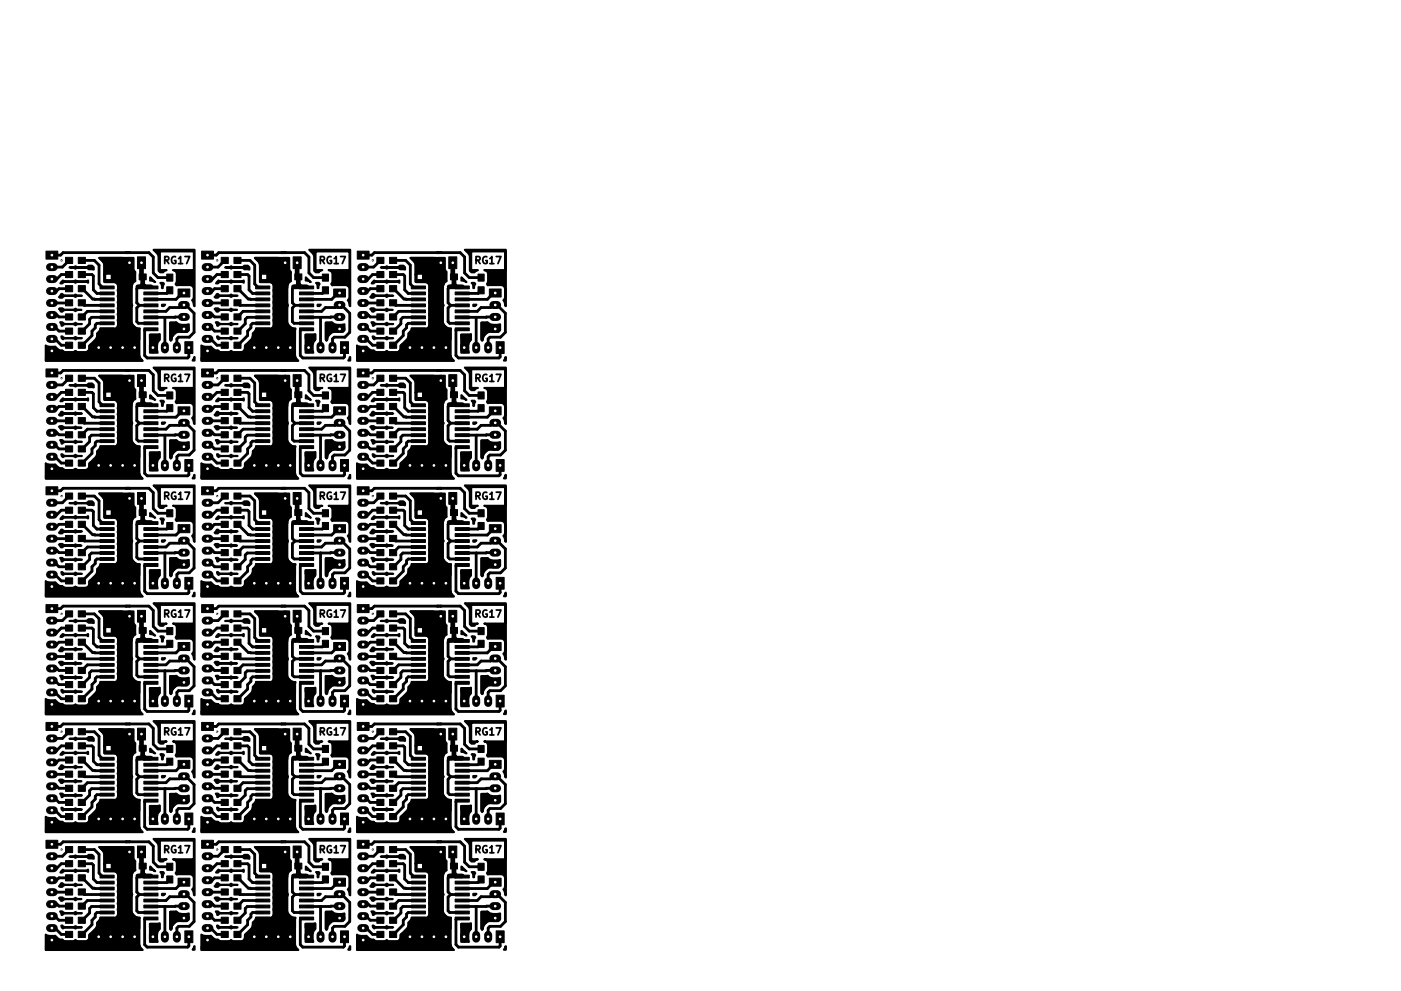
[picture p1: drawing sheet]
<svg xmlns="http://www.w3.org/2000/svg" width="297mm" height="210mm" viewBox="0 0 297 210" stroke-linecap="round" stroke-linejoin="round" font-family="sans-serif">
<g fill="none" stroke="#000" stroke-width=".38">
<path d="M34.9 55.2l.7-.1 .2-.2-.1-.3-.8-.2v1.5M35.3 55.2l.5 .7M37.2 54.5a.7 .7 0 0 0-.9 .7 .7 .7 0 0 0 .9 .7l.1-.6h-.3M37.9 54.9l.4-.5v1.5M37.9 55.9h.8M39.2 54.4h1l-.6 1.5M67.9 55.2l.7-.1 .2-.2-.1-.3-.8-.2v1.5M68.3 55.2l.5 .7M70.2 54.5a.7 .7 0 0 0-.9 .7 .7 .7 0 0 0 .9 .7l.1-.6h-.3M70.9 54.9l.4-.5v1.5M70.9 55.9h.8M72.2 54.4h1l-.6 1.5"/>
<path d="M100.9 55.2l.7-.1 .2-.2-.1-.3-.8-.2v1.5M101.3 55.2l.5 .7M103.2 54.5a.7 .7 0 0 0-.9 .7 .7 .7 0 0 0 .9 .7l.1-.6h-.3M103.9 54.9l.4-.5v1.5M103.9 55.9h.8M105.2 54.4h1l-.6 1.5M37.2 79.5a.7 .7 0 0 0-.9 .7 .7 .7 0 0 0 .9 .7l.1-.6h-.3M37.9 79.9l.4-.5v1.5M39.2 79.4h1l-.6 1.5M70.2 79.5a.7 .7 0 0 0-.9 .7 .7 .7 0 0 0 .9 .7l.1-.6h-.3M70.9 79.9l.4-.5v1.5M72.2 79.4h1l-.6 1.5"/>
<path d="M103.2 79.5a.7 .7 0 0 0-.9 .7 .7 .7 0 0 0 .9 .7l.1-.6h-.3M103.9 79.9l.4-.5v1.5M105.2 79.4h1l-.6 1.5M34.9 80.2l.7-.1 .2-.2-.1-.3-.8-.2v1.5M35.3 80.2l.5 .7M37.9 80.9h.8M67.9 80.2l.7-.1 .2-.2-.1-.3-.8-.2v1.5M68.3 80.2l.5 .7M70.9 80.9h.8M100.9 80.2l.7-.1 .2-.2-.1-.3-.8-.2v1.5M101.3 80.2l.5 .7M103.9 80.9h.8"/>
<path d="M34.9 105.2l.7-.1 .2-.2-.1-.3-.8-.2v1.5M35.3 105.2l.5 .7M37.2 104.5a.7 .7 0 0 0-.9 .7 .7 .7 0 0 0 .9 .7l.1-.6h-.3M37.9 104.9l.4-.5v1.5M37.9 105.9h.8M39.2 104.4h1l-.6 1.5M67.9 105.2l.7-.1 .2-.2-.1-.3-.8-.2v1.5M68.3 105.2l.5 .7M70.2 104.5a.7 .7 0 0 0-.9 .7 .7 .7 0 0 0 .9 .7l.1-.6h-.3M70.9 104.9l.4-.5v1.5M70.9 105.9h.8M72.2 104.4h1l-.6 1.5"/>
<path d="M100.9 105.2l.7-.1 .2-.2-.1-.3-.8-.2v1.5M101.3 105.2l.5 .7M103.2 104.5a.7 .7 0 0 0-.9 .7 .7 .7 0 0 0 .9 .7l.1-.6h-.3M103.9 104.9l.4-.5v1.5M103.9 105.9h.8M105.2 104.4h1l-.6 1.5M34.9 130.2l.7-.1 .2-.2-.1-.3-.8-.2v1.5M35.3 130.2l.5 .7M37.2 129.5a.7 .7 0 0 0-.9 .7 .7 .7 0 0 0 .9 .7l.1-.6h-.3M37.9 129.9l.4-.5v1.5M37.9 130.9h.8M39.2 129.4h1l-.6 1.5"/>
<path d="M67.9 130.2l.7-.1 .2-.2-.1-.3-.8-.2v1.5M68.3 130.2l.5 .7M70.2 129.5a.7 .7 0 0 0-.9 .7 .7 .7 0 0 0 .9 .7l.1-.6h-.3M70.9 129.9l.4-.5v1.5M70.9 130.9h.8M72.2 129.4h1l-.6 1.5M100.9 130.2l.7-.1 .2-.2-.1-.3-.8-.2v1.5M101.3 130.2l.5 .7M103.2 129.5a.7 .7 0 0 0-.9 .7 .7 .7 0 0 0 .9 .7l.1-.6h-.3M103.9 129.9l.4-.5v1.5M103.9 130.9h.8M105.2 129.4h1l-.6 1.5"/>
<path d="M34.9 155.2l.7-.1 .2-.2-.1-.3-.8-.2v1.5M35.3 155.2l.5 .7M37.2 154.5a.7 .7 0 0 0-.9 .7 .7 .7 0 0 0 .9 .7l.1-.6h-.3M37.9 154.9l.4-.5v1.5M37.9 155.9h.8M39.2 154.4h1l-.6 1.5M67.9 155.2l.7-.1 .2-.2-.1-.3-.8-.2v1.5M68.3 155.2l.5 .7M70.2 154.5a.7 .7 0 0 0-.9 .7 .7 .7 0 0 0 .9 .7l.1-.6h-.3M70.9 154.9l.4-.5v1.5M70.9 155.9h.8M72.2 154.4h1l-.6 1.5"/>
<path d="M100.9 155.2l.7-.1 .2-.2-.1-.3-.8-.2v1.5M101.3 155.2l.5 .7M103.2 154.5a.7 .7 0 0 0-.9 .7 .7 .7 0 0 0 .9 .7l.1-.6h-.3M103.9 154.9l.4-.5v1.5M103.9 155.9h.8M105.2 154.4h1l-.6 1.5M37.2 179.5a.7 .7 0 0 0-.9 .7 .7 .7 0 0 0 .9 .7l.1-.6h-.3M37.9 179.9l.4-.5v1.5M39.2 179.4h1l-.6 1.5M70.2 179.5a.7 .7 0 0 0-.9 .7 .7 .7 0 0 0 .9 .7l.1-.6h-.3M70.9 179.9l.4-.5v1.5M72.2 179.4h1l-.6 1.5"/>
<path d="M103.2 179.5a.7 .7 0 0 0-.9 .7 .7 .7 0 0 0 .9 .7l.1-.6h-.3M103.9 179.9l.4-.5v1.5M105.2 179.4h1l-.6 1.5M34.9 180.2l.7-.1 .2-.2-.1-.3-.8-.2v1.5M35.3 180.2l.5 .7M37.9 180.9h.8M67.9 180.2l.7-.1 .2-.2-.1-.3-.8-.2v1.5M68.3 180.2l.5 .7M70.9 180.9h.8M100.9 180.2l.7-.1 .2-.2-.1-.3-.8-.2v1.5M101.3 180.2l.5 .7M103.9 180.9h.8"/>
</g>
<g fill="#000" stroke="#000" stroke-width=".21">
<path d="M9.7 53.3h2.5v1.7h-2.5zM13.9 54.6h1.5v1.3h-1.5zM13.9 57.6h1.5v1.3h-1.5zM16.6 54.6h1.5v1.3h-1.5zM16.6 57.6h1.5v1.3h-1.5zM27 58.1h1.5v1.3h-1.5zM29.2 54.5h1.7v2.5h-1.7zM29.5 58.1h1.5v1.3h-1.5zM35.3 58.1h1.3v1.5h-1.3zM42.7 53.3h2.6v1.7h-2.6zM46.9 54.6h1.5v1.3h-1.5zM46.9 57.6h1.5v1.3h-1.5z"/>
<path d="M49.6 54.6h1.5v1.3h-1.5zM49.6 57.6h1.5v1.3h-1.5zM60 58.1h1.5v1.3h-1.5zM62.1 54.5h1.8v2.5h-1.8zM62.5 58.1h1.5v1.3h-1.5zM68.3 58.1h1.4v1.5h-1.4zM75.7 53.3h2.6v1.7h-2.6zM79.9 54.6h1.5v1.3h-1.5zM79.9 57.6h1.5v1.3h-1.5zM82.6 54.6h1.5v1.3h-1.5zM82.6 57.6h1.5v1.3h-1.5zM93 58.1h1.5v1.3h-1.5z"/>
<path d="M95.1 54.5h1.7v2.5h-1.7zM95.5 58.1h1.5v1.3h-1.5zM101.4 58.1h1.3v1.5h-1.3zM9.7 78.3h2.5v1.7h-2.5zM13.9 60.6h1.5v1.3h-1.5zM13.9 63.6h1.5v1.3h-1.5zM13.9 66.6h1.5v1.3h-1.5zM13.9 69.6h1.5v1.3h-1.5zM13.9 72.6h1.5v1.3h-1.5zM16.6 60.6h1.5v1.3h-1.5zM16.6 63.6h1.5v1.3h-1.5zM16.6 66.6h1.5v1.3h-1.5z"/>
<path d="M16.6 69.6h1.5v1.3h-1.5zM16.6 72.6h1.5v1.3h-1.5zM21.2 60.7h3v.6h-3zM21.2 61.9h3v.6h-3zM21.2 63.2h3v.6h-3zM21.2 64.5h3v.6h-3zM21.2 65.8h3v.6h-3zM21.2 67h3v.6h-3zM21.2 68.3h3v.6h-3zM21.2 69.6h3v.6h-3zM20.1 72.5h1.7v2.5h-1.7zM29.2 79.5h1.7v2.5h-1.7z"/>
<path d="M30.5 69.6h3v.6h-3zM30.5 68.3h3v.6h-3zM30.5 67h3v.6h-3zM30.5 65.8h3v.6h-3zM30.5 64.5h3v.6h-3zM30.5 63.2h3v.6h-3zM30.5 61.9h3v.6h-3zM30.5 60.7h3v.6h-3zM35.3 60.8h1.3v1.5h-1.3zM37.7 61.3h2.6v1.7h-2.6zM39.2 72.5h1.7v2.5h-1.7zM42.7 78.3h2.6v1.7h-2.6z"/>
<path d="M46.9 63.6h1.5v1.3h-1.5zM46.9 60.6h1.5v1.3h-1.5zM46.9 72.6h1.5v1.3h-1.5zM46.9 66.6h1.5v1.3h-1.5zM46.9 69.6h1.5v1.3h-1.5zM49.6 63.6h1.5v1.3h-1.5zM49.6 60.6h1.5v1.3h-1.5zM49.6 72.6h1.5v1.3h-1.5zM49.6 66.6h1.5v1.3h-1.5zM49.6 69.6h1.5v1.3h-1.5zM54.2 60.7h3v.6h-3zM54.2 61.9h3v.6h-3z"/>
<path d="M54.2 63.2h3v.6h-3zM54.2 64.5h3v.6h-3zM54.2 65.8h3v.6h-3zM54.2 67h3v.6h-3zM54.2 68.3h3v.6h-3zM54.2 69.6h3v.6h-3zM53.1 72.5h1.7v2.5h-1.7zM62.1 79.5h1.8v2.5h-1.8zM63.5 69.6h3v.6h-3zM63.5 68.3h3v.6h-3zM63.5 67h3v.6h-3zM63.5 65.8h3v.6h-3z"/>
<path d="M63.5 64.5h3v.6h-3zM63.5 63.2h3v.6h-3zM63.5 61.9h3v.6h-3zM63.5 60.7h3v.6h-3zM68.3 60.8h1.4v1.5h-1.4zM70.7 61.3h2.6v1.7h-2.6zM72.2 72.5h1.7v2.5h-1.7zM75.7 78.3h2.6v1.7h-2.6zM79.9 63.6h1.5v1.3h-1.5zM79.9 60.6h1.5v1.3h-1.5zM79.9 72.6h1.5v1.3h-1.5zM79.9 66.6h1.5v1.3h-1.5z"/>
<path d="M79.9 69.6h1.5v1.3h-1.5zM82.6 63.6h1.5v1.3h-1.5zM82.6 60.6h1.5v1.3h-1.5zM82.6 72.6h1.5v1.3h-1.5zM82.6 66.6h1.5v1.3h-1.5zM82.6 69.6h1.5v1.3h-1.5zM87.2 60.7h3v.6h-3zM87.2 61.9h3v.6h-3zM87.2 63.2h3v.6h-3zM87.2 64.5h3v.6h-3zM87.2 65.8h3v.6h-3zM87.2 67h3v.6h-3z"/>
<path d="M87.2 68.3h3v.6h-3zM87.2 69.6h3v.6h-3zM86.1 72.5h1.7v2.5h-1.7zM95.1 79.5h1.7v2.5h-1.7zM96.5 69.6h3v.6h-3zM96.5 68.3h3v.6h-3zM96.5 67h3v.6h-3zM96.5 65.8h3v.6h-3zM96.5 64.5h3v.6h-3zM96.5 63.2h3v.6h-3zM96.5 61.9h3v.6h-3zM96.5 60.7h3v.6h-3z"/>
<path d="M101.4 60.8h1.3v1.5h-1.3zM103.8 61.3h2.4v1.7h-2.4zM105.2 72.5h1.7v2.5h-1.7zM13.9 88.6h1.5v1.3h-1.5zM13.9 79.6h1.5v1.3h-1.5zM13.9 85.6h1.5v1.3h-1.5zM13.9 82.6h1.5v1.3h-1.5zM13.9 97.6h1.5v1.3h-1.5zM13.9 91.6h1.5v1.3h-1.5zM13.9 94.6h1.5v1.3h-1.5zM16.6 88.6h1.5v1.3h-1.5zM16.6 79.6h1.5v1.3h-1.5z"/>
<path d="M16.6 85.6h1.5v1.3h-1.5zM16.6 82.6h1.5v1.3h-1.5zM16.6 97.6h1.5v1.3h-1.5zM16.6 91.6h1.5v1.3h-1.5zM16.6 94.6h1.5v1.3h-1.5zM21.2 85.7h3v.6h-3zM21.2 86.9h3v.6h-3zM21.2 88.2h3v.6h-3zM21.2 89.5h3v.6h-3zM21.2 90.8h3v.6h-3zM21.2 92h3v.6h-3zM21.2 93.3h3v.6h-3z"/>
<path d="M21.2 94.6h3v.6h-3zM20.1 97.5h1.7v2.5h-1.7zM27 83.1h1.5v1.3h-1.5zM30.5 94.6h3v.6h-3zM30.5 93.3h3v.6h-3zM30.5 92h3v.6h-3zM30.5 90.8h3v.6h-3zM30.5 89.5h3v.6h-3zM30.5 88.2h3v.6h-3zM30.5 86.9h3v.6h-3zM30.5 85.7h3v.6h-3zM29.5 83.1h1.5v1.3h-1.5z"/>
<path d="M35.3 83.1h1.3v1.5h-1.3zM35.3 85.8h1.3v1.5h-1.3zM37.7 86.3h2.6v1.7h-2.6zM39.2 97.5h1.7v2.5h-1.7zM46.9 88.6h1.5v1.3h-1.5zM46.9 79.6h1.5v1.3h-1.5zM46.9 85.6h1.5v1.3h-1.5zM46.9 82.6h1.5v1.3h-1.5zM46.9 97.6h1.5v1.3h-1.5zM46.9 91.6h1.5v1.3h-1.5zM46.9 94.6h1.5v1.3h-1.5zM49.6 88.6h1.5v1.3h-1.5z"/>
<path d="M49.6 79.6h1.5v1.3h-1.5zM49.6 85.6h1.5v1.3h-1.5zM49.6 82.6h1.5v1.3h-1.5zM49.6 97.6h1.5v1.3h-1.5zM49.6 91.6h1.5v1.3h-1.5zM49.6 94.6h1.5v1.3h-1.5zM54.2 85.7h3v.6h-3zM54.2 86.9h3v.6h-3zM54.2 88.2h3v.6h-3zM54.2 89.5h3v.6h-3zM54.2 90.8h3v.6h-3zM54.2 92h3v.6h-3z"/>
<path d="M54.2 93.3h3v.6h-3zM54.2 94.6h3v.6h-3zM53.1 97.5h1.7v2.5h-1.7zM60 83.1h1.5v1.3h-1.5zM63.5 94.6h3v.6h-3zM63.5 93.3h3v.6h-3zM63.5 92h3v.6h-3zM63.5 90.8h3v.6h-3zM63.5 89.5h3v.6h-3zM63.5 88.2h3v.6h-3zM63.5 86.9h3v.6h-3zM63.5 85.7h3v.6h-3z"/>
<path d="M62.5 83.1h1.5v1.3h-1.5zM68.3 83.1h1.4v1.5h-1.4zM68.3 85.8h1.4v1.5h-1.4zM70.7 86.3h2.6v1.7h-2.6zM72.2 97.5h1.7v2.5h-1.7zM79.9 88.6h1.5v1.3h-1.5zM79.9 79.6h1.5v1.3h-1.5zM79.9 85.6h1.5v1.3h-1.5zM79.9 82.6h1.5v1.3h-1.5zM79.9 97.6h1.5v1.3h-1.5zM79.9 91.6h1.5v1.3h-1.5zM79.9 94.6h1.5v1.3h-1.5z"/>
<path d="M82.6 88.6h1.5v1.3h-1.5zM82.6 79.6h1.5v1.3h-1.5zM82.6 85.6h1.5v1.3h-1.5zM82.6 82.6h1.5v1.3h-1.5zM82.6 97.6h1.5v1.3h-1.5zM82.6 91.6h1.5v1.3h-1.5zM82.6 94.6h1.5v1.3h-1.5zM87.2 85.7h3v.6h-3zM87.2 86.9h3v.6h-3zM87.2 88.2h3v.6h-3zM87.2 89.5h3v.6h-3zM87.2 90.8h3v.6h-3z"/>
<path d="M87.2 92h3v.6h-3zM87.2 93.3h3v.6h-3zM87.2 94.6h3v.6h-3zM86.1 97.5h1.7v2.5h-1.7zM93 83.1h1.5v1.3h-1.5zM96.5 94.6h3v.6h-3zM96.5 93.3h3v.6h-3zM96.5 92h3v.6h-3zM96.5 90.8h3v.6h-3zM96.5 89.5h3v.6h-3zM96.5 88.2h3v.6h-3zM96.5 86.9h3v.6h-3z"/>
<path d="M96.5 85.7h3v.6h-3zM95.5 83.1h1.5v1.3h-1.5zM101.4 83.1h1.3v1.5h-1.3zM101.4 85.8h1.3v1.5h-1.3zM103.8 86.3h2.4v1.7h-2.4zM105.2 97.5h1.7v2.5h-1.7zM9.7 103.3h2.5v1.7h-2.5zM13.9 113.6h1.5v1.3h-1.5zM13.9 104.6h1.5v1.3h-1.5zM13.9 110.6h1.5v1.3h-1.5zM13.9 107.6h1.5v1.3h-1.5zM13.9 116.6h1.5v1.3h-1.5z"/>
<path d="M16.6 113.6h1.5v1.3h-1.5zM16.6 104.6h1.5v1.3h-1.5zM16.6 110.6h1.5v1.3h-1.5zM16.6 107.6h1.5v1.3h-1.5zM16.6 116.6h1.5v1.3h-1.5zM21.2 110.7h3v.6h-3zM21.2 111.9h3v.6h-3zM21.2 113.2h3v.6h-3zM21.2 114.5h3v.6h-3zM21.2 115.8h3v.6h-3zM21.2 117h3v.6h-3zM21.2 118.3h3v.6h-3z"/>
<path d="M27 108.1h1.5v1.3h-1.5zM29.2 104.5h1.7v2.5h-1.7zM30.5 118.3h3v.6h-3zM30.5 117h3v.6h-3zM30.5 115.8h3v.6h-3zM30.5 114.5h3v.6h-3zM30.5 113.2h3v.6h-3zM30.5 111.9h3v.6h-3zM30.5 110.7h3v.6h-3zM29.5 108.1h1.5v1.3h-1.5zM35.3 108.1h1.3v1.5h-1.3zM35.3 110.8h1.3v1.5h-1.3z"/>
<path d="M37.7 111.3h2.6v1.7h-2.6zM42.7 103.3h2.6v1.7h-2.6zM46.9 113.6h1.5v1.3h-1.5zM46.9 104.6h1.5v1.3h-1.5zM46.9 110.6h1.5v1.3h-1.5zM46.9 107.6h1.5v1.3h-1.5zM46.9 116.6h1.5v1.3h-1.5zM49.6 113.6h1.5v1.3h-1.5zM49.6 104.6h1.5v1.3h-1.5zM49.6 110.6h1.5v1.3h-1.5zM49.6 107.6h1.5v1.3h-1.5zM49.6 116.6h1.5v1.3h-1.5z"/>
<path d="M54.2 110.7h3v.6h-3zM54.2 111.9h3v.6h-3zM54.2 113.2h3v.6h-3zM54.2 114.5h3v.6h-3zM54.2 115.8h3v.6h-3zM54.2 117h3v.6h-3zM54.2 118.3h3v.6h-3zM60 108.1h1.5v1.3h-1.5zM62.1 104.5h1.8v2.5h-1.8zM63.5 118.3h3v.6h-3zM63.5 117h3v.6h-3zM63.5 115.8h3v.6h-3z"/>
<path d="M63.5 114.5h3v.6h-3zM63.5 113.2h3v.6h-3zM63.5 111.9h3v.6h-3zM63.5 110.7h3v.6h-3zM62.5 108.1h1.5v1.3h-1.5zM68.3 108.1h1.4v1.5h-1.4zM68.3 110.8h1.4v1.5h-1.4zM70.7 111.3h2.6v1.7h-2.6zM75.7 103.3h2.6v1.7h-2.6zM79.9 113.6h1.5v1.3h-1.5zM79.9 104.6h1.5v1.3h-1.5zM79.9 110.6h1.5v1.3h-1.5z"/>
<path d="M79.9 107.6h1.5v1.3h-1.5zM79.9 116.6h1.5v1.3h-1.5zM82.6 113.6h1.5v1.3h-1.5zM82.6 104.6h1.5v1.3h-1.5zM82.6 110.6h1.5v1.3h-1.5zM82.6 107.6h1.5v1.3h-1.5zM82.6 116.6h1.5v1.3h-1.5zM87.2 110.7h3v.6h-3zM87.2 111.9h3v.6h-3zM87.2 113.2h3v.6h-3zM87.2 114.5h3v.6h-3zM87.2 115.8h3v.6h-3z"/>
<path d="M87.2 117h3v.6h-3zM87.2 118.3h3v.6h-3zM93 108.1h1.5v1.3h-1.5zM95.1 104.5h1.7v2.5h-1.7zM96.5 118.3h3v.6h-3zM96.5 117h3v.6h-3zM96.5 115.8h3v.6h-3zM96.5 114.5h3v.6h-3zM96.5 113.2h3v.6h-3zM96.5 111.9h3v.6h-3zM96.5 110.7h3v.6h-3zM95.5 108.1h1.5v1.3h-1.5z"/>
<path d="M101.4 108.1h1.3v1.5h-1.3zM101.4 110.8h1.3v1.5h-1.3zM103.8 111.3h2.4v1.7h-2.4zM9.7 128.3h2.5v1.7h-2.5zM13.9 138.6h1.5v1.3h-1.5zM13.9 129.6h1.5v1.3h-1.5zM13.9 135.6h1.5v1.3h-1.5zM13.9 132.6h1.5v1.3h-1.5zM13.9 122.6h1.5v1.3h-1.5zM13.9 119.6h1.5v1.3h-1.5zM16.6 138.6h1.5v1.3h-1.5zM16.6 129.6h1.5v1.3h-1.5z"/>
<path d="M16.6 135.6h1.5v1.3h-1.5zM16.6 132.6h1.5v1.3h-1.5zM16.6 122.6h1.5v1.3h-1.5zM16.6 119.6h1.5v1.3h-1.5zM21.2 135.7h3v.6h-3zM21.2 136.9h3v.6h-3zM21.2 138.2h3v.6h-3zM21.2 119.6h3v.6h-3zM20.1 122.5h1.7v2.5h-1.7zM27 133.1h1.5v1.3h-1.5zM29.2 129.5h1.7v2.5h-1.7zM30.5 138.2h3v.6h-3z"/>
<path d="M30.5 136.9h3v.6h-3zM30.5 135.7h3v.6h-3zM30.5 119.6h3v.6h-3zM29.5 133.1h1.5v1.3h-1.5zM35.3 133.1h1.3v1.5h-1.3zM35.3 135.8h1.3v1.5h-1.3zM37.7 136.3h2.6v1.7h-2.6zM39.2 122.5h1.7v2.5h-1.7zM42.7 128.3h2.6v1.7h-2.6zM46.9 138.6h1.5v1.3h-1.5zM46.9 129.6h1.5v1.3h-1.5zM46.9 135.6h1.5v1.3h-1.5z"/>
<path d="M46.9 132.6h1.5v1.3h-1.5zM46.9 122.6h1.5v1.3h-1.5zM46.9 119.6h1.5v1.3h-1.5zM49.6 138.6h1.5v1.3h-1.5zM49.6 129.6h1.5v1.3h-1.5zM49.6 135.6h1.5v1.3h-1.5zM49.6 132.6h1.5v1.3h-1.5zM49.6 122.6h1.5v1.3h-1.5zM49.6 119.6h1.5v1.3h-1.5zM54.2 135.7h3v.6h-3zM54.2 136.9h3v.6h-3zM54.2 138.2h3v.6h-3z"/>
<path d="M54.2 119.6h3v.6h-3zM53.1 122.5h1.7v2.5h-1.7zM60 133.1h1.5v1.3h-1.5zM62.1 129.5h1.8v2.5h-1.8zM63.5 138.2h3v.6h-3zM63.5 136.9h3v.6h-3zM63.5 135.7h3v.6h-3zM63.5 119.6h3v.6h-3zM62.5 133.1h1.5v1.3h-1.5zM68.3 133.1h1.4v1.5h-1.4zM68.3 135.8h1.4v1.5h-1.4zM70.7 136.3h2.6v1.7h-2.6z"/>
<path d="M72.2 122.5h1.7v2.5h-1.7zM75.7 128.3h2.6v1.7h-2.6zM79.9 138.6h1.5v1.3h-1.5zM79.9 129.6h1.5v1.3h-1.5zM79.9 135.6h1.5v1.3h-1.5zM79.9 132.6h1.5v1.3h-1.5zM79.9 122.6h1.5v1.3h-1.5zM79.9 119.6h1.5v1.3h-1.5zM82.6 138.6h1.5v1.3h-1.5zM82.6 129.6h1.5v1.3h-1.5zM82.6 135.6h1.5v1.3h-1.5zM82.6 132.6h1.5v1.3h-1.5z"/>
<path d="M82.6 122.6h1.5v1.3h-1.5zM82.6 119.6h1.5v1.3h-1.5zM87.2 135.7h3v.6h-3zM87.2 136.9h3v.6h-3zM87.2 138.2h3v.6h-3zM87.2 119.6h3v.6h-3zM86.1 122.5h1.7v2.5h-1.7zM93 133.1h1.5v1.3h-1.5zM95.1 129.5h1.7v2.5h-1.7zM96.5 138.2h3v.6h-3zM96.5 136.9h3v.6h-3zM96.5 135.7h3v.6h-3z"/>
<path d="M96.5 119.6h3v.6h-3zM95.5 133.1h1.5v1.3h-1.5zM101.4 133.1h1.3v1.5h-1.3zM101.4 135.8h1.3v1.5h-1.3zM103.8 136.3h2.4v1.7h-2.4zM105.2 122.5h1.7v2.5h-1.7zM9.7 153.3h2.5v1.7h-2.5zM13.9 154.6h1.5v1.3h-1.5zM13.9 157.6h1.5v1.3h-1.5zM13.9 147.6h1.5v1.3h-1.5zM13.9 141.6h1.5v1.3h-1.5zM13.9 144.6h1.5v1.3h-1.5z"/>
<path d="M16.6 154.6h1.5v1.3h-1.5zM16.6 157.6h1.5v1.3h-1.5zM16.6 147.6h1.5v1.3h-1.5zM16.6 141.6h1.5v1.3h-1.5zM16.6 144.6h1.5v1.3h-1.5zM21.2 139.5h3v.6h-3zM21.2 140.8h3v.6h-3zM21.2 142h3v.6h-3zM21.2 143.3h3v.6h-3zM21.2 144.6h3v.6h-3zM20.1 147.5h1.7v2.5h-1.7zM27 158.1h1.5v1.3h-1.5z"/>
<path d="M29.2 154.5h1.7v2.5h-1.7zM30.5 144.6h3v.6h-3zM30.5 143.3h3v.6h-3zM30.5 142h3v.6h-3zM30.5 140.8h3v.6h-3zM30.5 139.5h3v.6h-3zM29.5 158.1h1.5v1.3h-1.5zM35.3 158.1h1.3v1.5h-1.3zM39.2 147.5h1.7v2.5h-1.7zM42.7 153.3h2.6v1.7h-2.6zM46.9 154.6h1.5v1.3h-1.5zM46.9 157.6h1.5v1.3h-1.5z"/>
<path d="M46.9 147.6h1.5v1.3h-1.5zM46.9 141.6h1.5v1.3h-1.5zM46.9 144.6h1.5v1.3h-1.5zM49.6 154.6h1.5v1.3h-1.5zM49.6 157.6h1.5v1.3h-1.5zM49.6 147.6h1.5v1.3h-1.5zM49.6 141.6h1.5v1.3h-1.5zM49.6 144.6h1.5v1.3h-1.5zM54.2 139.5h3v.6h-3zM54.2 140.8h3v.6h-3zM54.2 142h3v.6h-3zM54.2 143.3h3v.6h-3z"/>
<path d="M54.2 144.6h3v.6h-3zM53.1 147.5h1.7v2.5h-1.7zM60 158.1h1.5v1.3h-1.5zM62.1 154.5h1.8v2.5h-1.8zM63.5 144.6h3v.6h-3zM63.5 143.3h3v.6h-3zM63.5 142h3v.6h-3zM63.5 140.8h3v.6h-3zM63.5 139.5h3v.6h-3zM62.5 158.1h1.5v1.3h-1.5zM68.3 158.1h1.4v1.5h-1.4zM72.2 147.5h1.7v2.5h-1.7z"/>
<path d="M75.7 153.3h2.6v1.7h-2.6zM79.9 154.6h1.5v1.3h-1.5zM79.9 157.6h1.5v1.3h-1.5zM79.9 147.6h1.5v1.3h-1.5zM79.9 141.6h1.5v1.3h-1.5zM79.9 144.6h1.5v1.3h-1.5zM82.6 154.6h1.5v1.3h-1.5zM82.6 157.6h1.5v1.3h-1.5zM82.6 147.6h1.5v1.3h-1.5zM82.6 141.6h1.5v1.3h-1.5zM82.6 144.6h1.5v1.3h-1.5zM87.2 139.5h3v.6h-3z"/>
<path d="M87.2 140.8h3v.6h-3zM87.2 142h3v.6h-3zM87.2 143.3h3v.6h-3zM87.2 144.6h3v.6h-3zM86.1 147.5h1.7v2.5h-1.7zM93 158.1h1.5v1.3h-1.5zM95.1 154.5h1.7v2.5h-1.7zM96.5 144.6h3v.6h-3zM96.5 143.3h3v.6h-3zM96.5 142h3v.6h-3zM96.5 140.8h3v.6h-3zM96.5 139.5h3v.6h-3z"/>
<path d="M95.5 158.1h1.5v1.3h-1.5zM101.4 158.1h1.3v1.5h-1.3zM105.2 147.5h1.7v2.5h-1.7zM9.7 178.3h2.5v1.7h-2.5zM13.9 163.6h1.5v1.3h-1.5zM13.9 160.6h1.5v1.3h-1.5zM13.9 172.6h1.5v1.3h-1.5zM13.9 166.6h1.5v1.3h-1.5zM13.9 169.6h1.5v1.3h-1.5zM16.6 163.6h1.5v1.3h-1.5zM16.6 160.6h1.5v1.3h-1.5zM16.6 172.6h1.5v1.3h-1.5z"/>
<path d="M16.6 166.6h1.5v1.3h-1.5zM16.6 169.6h1.5v1.3h-1.5zM21.2 160.7h3v.6h-3zM21.2 161.9h3v.6h-3zM21.2 163.2h3v.6h-3zM21.2 164.5h3v.6h-3zM21.2 165.8h3v.6h-3zM21.2 167h3v.6h-3zM21.2 168.3h3v.6h-3zM21.2 169.6h3v.6h-3zM20.1 172.5h1.7v2.5h-1.7zM29.2 179.5h1.7v2.5h-1.7z"/>
<path d="M30.5 169.6h3v.6h-3zM30.5 168.3h3v.6h-3zM30.5 167h3v.6h-3zM30.5 165.8h3v.6h-3zM30.5 164.5h3v.6h-3zM30.5 163.2h3v.6h-3zM30.5 161.9h3v.6h-3zM30.5 160.7h3v.6h-3zM35.3 160.8h1.3v1.5h-1.3zM37.7 161.3h2.6v1.7h-2.6zM39.2 172.5h1.7v2.5h-1.7zM42.7 178.3h2.6v1.7h-2.6z"/>
<path d="M46.9 163.6h1.5v1.3h-1.5zM46.9 160.6h1.5v1.3h-1.5zM46.9 172.6h1.5v1.3h-1.5zM46.9 166.6h1.5v1.3h-1.5zM46.9 169.6h1.5v1.3h-1.5zM49.6 163.6h1.5v1.3h-1.5zM49.6 160.6h1.5v1.3h-1.5zM49.6 172.6h1.5v1.3h-1.5zM49.6 166.6h1.5v1.3h-1.5zM49.6 169.6h1.5v1.3h-1.5zM54.2 160.7h3v.6h-3zM54.2 161.9h3v.6h-3z"/>
<path d="M54.2 163.2h3v.6h-3zM54.2 164.5h3v.6h-3zM54.2 165.8h3v.6h-3zM54.2 167h3v.6h-3zM54.2 168.3h3v.6h-3zM54.2 169.6h3v.6h-3zM53.1 172.5h1.7v2.5h-1.7zM62.1 179.5h1.8v2.5h-1.8zM63.5 169.6h3v.6h-3zM63.5 168.3h3v.6h-3zM63.5 167h3v.6h-3zM63.5 165.8h3v.6h-3z"/>
<path d="M63.5 164.5h3v.6h-3zM63.5 163.2h3v.6h-3zM63.5 161.9h3v.6h-3zM63.5 160.7h3v.6h-3zM68.3 160.8h1.4v1.5h-1.4zM70.7 161.3h2.6v1.7h-2.6zM72.2 172.5h1.7v2.5h-1.7zM75.7 178.3h2.6v1.7h-2.6zM79.9 163.6h1.5v1.3h-1.5zM79.9 160.6h1.5v1.3h-1.5zM79.9 172.6h1.5v1.3h-1.5zM79.9 166.6h1.5v1.3h-1.5z"/>
<path d="M79.9 169.6h1.5v1.3h-1.5zM82.6 163.6h1.5v1.3h-1.5zM82.6 160.6h1.5v1.3h-1.5zM82.6 172.6h1.5v1.3h-1.5zM82.6 166.6h1.5v1.3h-1.5zM82.6 169.6h1.5v1.3h-1.5zM87.2 160.7h3v.6h-3zM87.2 161.9h3v.6h-3zM87.2 163.2h3v.6h-3zM87.2 164.5h3v.6h-3zM87.2 165.8h3v.6h-3zM87.2 167h3v.6h-3z"/>
<path d="M87.2 168.3h3v.6h-3zM87.2 169.6h3v.6h-3zM86.1 172.5h1.7v2.5h-1.7zM95.1 179.5h1.7v2.5h-1.7zM96.5 169.6h3v.6h-3zM96.5 168.3h3v.6h-3zM96.5 167h3v.6h-3zM96.5 165.8h3v.6h-3zM96.5 164.5h3v.6h-3zM96.5 163.2h3v.6h-3zM96.5 161.9h3v.6h-3zM96.5 160.7h3v.6h-3z"/>
<path d="M101.4 160.8h1.3v1.5h-1.3zM103.8 161.3h2.4v1.7h-2.4zM105.2 172.5h1.7v2.5h-1.7zM13.9 188.6h1.5v1.3h-1.5zM13.9 179.6h1.5v1.3h-1.5zM13.9 185.6h1.5v1.3h-1.5zM13.9 182.6h1.5v1.3h-1.5zM13.9 197.6h1.5v1.3h-1.5zM13.9 191.6h1.5v1.3h-1.5zM13.9 194.6h1.5v1.3h-1.5zM16.6 188.6h1.5v1.3h-1.5zM16.6 179.6h1.5v1.3h-1.5z"/>
<path d="M16.6 185.6h1.5v1.3h-1.5zM16.6 182.6h1.5v1.3h-1.5zM16.6 197.6h1.5v1.3h-1.5zM16.6 191.6h1.5v1.3h-1.5zM16.6 194.6h1.5v1.3h-1.5zM21.2 185.7h3v.6h-3zM21.2 186.9h3v.6h-3zM21.2 188.2h3v.6h-3zM21.2 189.5h3v.6h-3zM21.2 190.8h3v.6h-3zM21.2 192h3v.6h-3zM21.2 193.3h3v.6h-3z"/>
<path d="M21.2 194.6h3v.6h-3zM20.1 197.5h1.7v2.5h-1.7zM27 183.1h1.5v1.3h-1.5zM30.5 194.6h3v.6h-3zM30.5 193.3h3v.6h-3zM30.5 192h3v.6h-3zM30.5 190.8h3v.6h-3zM30.5 189.5h3v.6h-3zM30.5 188.2h3v.6h-3zM30.5 186.9h3v.6h-3zM30.5 185.7h3v.6h-3zM29.5 183.1h1.5v1.3h-1.5z"/>
<path d="M35.3 183.1h1.3v1.5h-1.3zM35.3 185.8h1.3v1.5h-1.3zM37.7 186.3h2.6v1.7h-2.6zM39.2 197.5h1.7v2.5h-1.7zM46.9 188.6h1.5v1.3h-1.5zM46.9 179.6h1.5v1.3h-1.5zM46.9 185.6h1.5v1.3h-1.5zM46.9 182.6h1.5v1.3h-1.5zM46.9 197.6h1.5v1.3h-1.5zM46.9 191.6h1.5v1.3h-1.5zM46.9 194.6h1.5v1.3h-1.5zM49.6 188.6h1.5v1.3h-1.5z"/>
<path d="M49.6 179.6h1.5v1.3h-1.5zM49.6 185.6h1.5v1.3h-1.5zM49.6 182.6h1.5v1.3h-1.5zM49.6 197.6h1.5v1.3h-1.5zM49.6 191.6h1.5v1.3h-1.5zM49.6 194.6h1.5v1.3h-1.5zM54.2 185.7h3v.6h-3zM54.2 186.9h3v.6h-3zM54.2 188.2h3v.6h-3zM54.2 189.5h3v.6h-3zM54.2 190.8h3v.6h-3zM54.2 192h3v.6h-3z"/>
<path d="M54.2 193.3h3v.6h-3zM54.2 194.6h3v.6h-3zM53.1 197.5h1.7v2.5h-1.7zM60 183.1h1.5v1.3h-1.5zM63.5 194.6h3v.6h-3zM63.5 193.3h3v.6h-3zM63.5 192h3v.6h-3zM63.5 190.8h3v.6h-3zM63.5 189.5h3v.6h-3zM63.5 188.2h3v.6h-3zM63.5 186.9h3v.6h-3zM63.5 185.7h3v.6h-3z"/>
<path d="M62.5 183.1h1.5v1.3h-1.5zM68.3 183.1h1.4v1.5h-1.4zM68.3 185.8h1.4v1.5h-1.4zM70.7 186.3h2.6v1.7h-2.6zM72.2 197.5h1.7v2.5h-1.7zM79.9 188.6h1.5v1.3h-1.5zM79.9 179.6h1.5v1.3h-1.5zM79.9 185.6h1.5v1.3h-1.5zM79.9 182.6h1.5v1.3h-1.5zM79.9 197.6h1.5v1.3h-1.5zM79.9 191.6h1.5v1.3h-1.5zM79.9 194.6h1.5v1.3h-1.5z"/>
<path d="M82.6 188.6h1.5v1.3h-1.5zM82.6 179.6h1.5v1.3h-1.5zM82.6 185.6h1.5v1.3h-1.5zM82.6 182.6h1.5v1.3h-1.5zM82.6 197.6h1.5v1.3h-1.5zM82.6 191.6h1.5v1.3h-1.5zM82.6 194.6h1.5v1.3h-1.5zM87.2 185.7h3v.6h-3zM87.2 186.9h3v.6h-3zM87.2 188.2h3v.6h-3zM87.2 189.5h3v.6h-3zM87.2 190.8h3v.6h-3z"/>
<path d="M87.2 192h3v.6h-3zM87.2 193.3h3v.6h-3zM87.2 194.6h3v.6h-3zM86.1 197.5h1.7v2.5h-1.7zM93 183.1h1.5v1.3h-1.5zM96.5 194.6h3v.6h-3zM96.5 193.3h3v.6h-3zM96.5 192h3v.6h-3zM96.5 190.8h3v.6h-3zM96.5 189.5h3v.6h-3zM96.5 188.2h3v.6h-3zM96.5 186.9h3v.6h-3z"/>
<path d="M96.5 185.7h3v.6h-3zM95.5 183.1h1.5v1.3h-1.5zM101.4 183.1h1.3v1.5h-1.3zM101.4 185.8h1.3v1.5h-1.3zM103.8 186.3h2.4v1.7h-2.4zM105.2 197.5h1.7v2.5h-1.7z"/>
</g>
<g fill="none" stroke="#000" stroke-width="1.7">
<path d="M10.6 56.7h.8M10.6 59.2h.8M27.5 55.3v.8M43.6 56.7h.8M43.6 59.2h.8M60.5 55.3v.8M76.6 56.7h.8M76.6 59.2h.8M93.5 55.3v.8M10.6 61.7h.8M10.6 64.3h.8M10.6 66.8h.8"/>
<path d="M10.6 69.4h.8M10.6 71.9h.8M10.6 74.4h.8M23.5 73.3v.8M26 73.3v.8M28.5 73.3v.8M32.4 73.3v.8M35 73.3v.8M37.5 73.3v.8M38.6 64.7h.8M38.6 67.2h.8M38.6 69.8h.8"/>
<path d="M43.6 61.7h.8M43.6 64.3h.8M43.6 66.8h.8M43.6 69.4h.8M43.6 71.9h.8M43.6 74.4h.8M56.5 73.3v.8M59 73.3v.8M61.5 73.3v.8M65.4 73.3v.8M68 73.3v.8M70.5 73.3v.8"/>
<path d="M71.6 64.7h.8M71.6 67.2h.8M71.6 69.8h.8M76.6 61.7h.8M76.6 64.3h.8M76.6 66.8h.8M76.6 69.4h.8M76.6 71.9h.8M76.6 74.4h.8M89.5 73.3v.8M92 73.3v.8M94.5 73.3v.8"/>
<path d="M98.4 73.3v.8M101 73.3v.8M103.5 73.3v.8M104.6 64.7h.8M104.6 67.2h.8M104.6 69.8h.8M10.6 81.7h.8M10.6 84.2h.8M10.6 86.7h.8M10.6 89.3h.8M10.6 91.8h.8M10.6 94.4h.8"/>
<path d="M10.6 96.9h.8M10.6 99.4h.8M23.5 98.3v.8M26 98.3v.8M27.5 80.3v.8M28.5 98.3v.8M32.4 98.3v.8M35 98.3v.8M37.5 98.3v.8M38.6 89.7h.8M38.6 92.2h.8M38.6 94.8h.8"/>
<path d="M43.6 81.7h.8M43.6 84.2h.8M43.6 86.7h.8M43.6 89.3h.8M43.6 91.8h.8M43.6 94.4h.8M43.6 96.9h.8M43.6 99.4h.8M56.5 98.3v.8M59 98.3v.8M60.5 80.3v.8M61.5 98.3v.8"/>
<path d="M65.4 98.3v.8M68 98.3v.8M70.5 98.3v.8M71.6 89.7h.8M71.6 92.2h.8M71.6 94.8h.8M76.6 81.7h.8M76.6 84.2h.8M76.6 86.7h.8M76.6 89.3h.8M76.6 91.8h.8M76.6 94.4h.8"/>
<path d="M76.6 96.9h.8M76.6 99.4h.8M89.5 98.3v.8M92 98.3v.8M93.5 80.3v.8M94.5 98.3v.8M98.4 98.3v.8M101 98.3v.8M103.5 98.3v.8M104.6 89.7h.8M104.6 92.2h.8M104.6 94.8h.8"/>
<path d="M10.6 106.7h.8M10.6 109.2h.8M10.6 111.7h.8M10.6 114.3h.8M10.6 116.8h.8M10.6 119.4h.8M27.5 105.3v.8M38.6 114.7h.8M38.6 117.2h.8M38.6 119.8h.8M43.6 106.7h.8M43.6 109.2h.8"/>
<path d="M43.6 111.7h.8M43.6 114.3h.8M43.6 116.8h.8M43.6 119.4h.8M60.5 105.3v.8M71.6 114.7h.8M71.6 117.2h.8M71.6 119.8h.8M76.6 106.7h.8M76.6 109.2h.8M76.6 111.7h.8M76.6 114.3h.8"/>
<path d="M76.6 116.8h.8M76.6 119.4h.8M93.5 105.3v.8M104.6 114.7h.8M104.6 117.2h.8M104.6 119.8h.8M10.6 131.7h.8M10.6 134.2h.8M10.6 136.7h.8M10.6 139.3h.8M10.6 121.9h.8M10.6 124.4h.8"/>
<path d="M23.5 123.3v.8M26 123.3v.8M27.5 130.3v.8M28.5 123.3v.8M32.4 123.3v.8M35 123.3v.8M37.5 123.3v.8M38.6 139.7h.8M43.6 131.7h.8M43.6 134.2h.8M43.6 136.7h.8M43.6 139.3h.8"/>
<path d="M43.6 121.9h.8M43.6 124.4h.8M56.5 123.3v.8M59 123.3v.8M60.5 130.3v.8M61.5 123.3v.8M65.4 123.3v.8M68 123.3v.8M70.5 123.3v.8M71.6 139.7h.8M76.6 131.7h.8M76.6 134.2h.8"/>
<path d="M76.6 136.7h.8M76.6 139.3h.8M76.6 121.9h.8M76.6 124.4h.8M89.5 123.3v.8M92 123.3v.8M93.5 130.3v.8M94.5 123.3v.8M98.4 123.3v.8M101 123.3v.8M103.5 123.3v.8M104.6 139.7h.8"/>
<path d="M10.6 156.7h.8M10.6 159.2h.8M10.6 141.8h.8M10.6 144.4h.8M10.6 146.9h.8M10.6 149.4h.8M23.5 148.3v.8M26 148.3v.8M27.5 155.3v.8M28.5 148.3v.8M32.4 148.3v.8M35 148.3v.8"/>
<path d="M37.5 148.3v.8M38.6 142.2h.8M38.6 144.8h.8M43.6 156.7h.8M43.6 159.2h.8M43.6 141.8h.8M43.6 144.4h.8M43.6 146.9h.8M43.6 149.4h.8M56.5 148.3v.8M59 148.3v.8M60.5 155.3v.8"/>
<path d="M61.5 148.3v.8M65.4 148.3v.8M68 148.3v.8M70.5 148.3v.8M71.6 142.2h.8M71.6 144.8h.8M76.6 156.7h.8M76.6 159.2h.8M76.6 141.8h.8M76.6 144.4h.8M76.6 146.9h.8M76.6 149.4h.8"/>
<path d="M89.5 148.3v.8M92 148.3v.8M93.5 155.3v.8M94.5 148.3v.8M98.4 148.3v.8M101 148.3v.8M103.5 148.3v.8M104.6 142.2h.8M104.6 144.8h.8M10.6 161.7h.8M10.6 164.3h.8M10.6 166.8h.8"/>
<path d="M10.6 169.4h.8M10.6 171.9h.8M10.6 174.4h.8M23.5 173.3v.8M26 173.3v.8M28.5 173.3v.8M32.4 173.3v.8M35 173.3v.8M37.5 173.3v.8M38.6 164.7h.8M38.6 167.2h.8M38.6 169.8h.8"/>
<path d="M43.6 161.7h.8M43.6 164.3h.8M43.6 166.8h.8M43.6 169.4h.8M43.6 171.9h.8M43.6 174.4h.8M56.5 173.3v.8M59 173.3v.8M61.5 173.3v.8M65.4 173.3v.8M68 173.3v.8M70.5 173.3v.8"/>
<path d="M71.6 164.7h.8M71.6 167.2h.8M71.6 169.8h.8M76.6 161.7h.8M76.6 164.3h.8M76.6 166.8h.8M76.6 169.4h.8M76.6 171.9h.8M76.6 174.4h.8M89.5 173.3v.8M92 173.3v.8M94.5 173.3v.8"/>
<path d="M98.4 173.3v.8M101 173.3v.8M103.5 173.3v.8M104.6 164.7h.8M104.6 167.2h.8M104.6 169.8h.8M10.6 181.7h.8M10.6 184.2h.8M10.6 186.7h.8M10.6 189.3h.8M10.6 191.8h.8M10.6 194.4h.8"/>
<path d="M10.6 196.9h.8M10.6 199.4h.8M23.5 198.3v.8M26 198.3v.8M27.5 180.3v.8M28.5 198.3v.8M32.4 198.3v.8M35 198.3v.8M37.5 198.3v.8M38.6 189.7h.8M38.6 192.2h.8M38.6 194.8h.8"/>
<path d="M43.6 181.7h.8M43.6 184.2h.8M43.6 186.7h.8M43.6 189.3h.8M43.6 191.8h.8M43.6 194.4h.8M43.6 196.9h.8M43.6 199.4h.8M56.5 198.3v.8M59 198.3v.8M60.5 180.3v.8M61.5 198.3v.8"/>
<path d="M65.4 198.3v.8M68 198.3v.8M70.5 198.3v.8M71.6 189.7h.8M71.6 192.2h.8M71.6 194.8h.8M76.6 181.7h.8M76.6 184.2h.8M76.6 186.7h.8M76.6 189.3h.8M76.6 191.8h.8M76.6 194.4h.8"/>
<path d="M76.6 196.9h.8M76.6 199.4h.8M89.5 198.3v.8M92 198.3v.8M93.5 180.3v.8M94.5 198.3v.8M98.4 198.3v.8M101 198.3v.8M103.5 198.3v.8M104.6 189.7h.8M104.6 192.2h.8M104.6 194.8h.8"/>
</g>
<g fill="none" stroke="#000" stroke-width="1">
<path d="M30 55.7v2.8l.2 .2v1.7l.3 .4M63 55.7v2.8l.3 .2v1.7l.2 .4M96 55.7v2.8l.2 .2v1.7l.3 .4M29.2 60.8h2.8M62.2 60.8h2.8M95.2 60.8h2.8M29.2 85.8h2.8M30 80.7v2.8l.2 .2v1.7l.3 .4M62.2 85.8h2.8M63 80.7v2.8l.3 .2v1.7l.2 .4M95.2 85.8h2.8M96 80.7v2.8l.2 .2v1.7l.3 .4"/>
<path d="M29.2 110.8h2.8M30 105.7v2.8l.2 .2v1.7l.3 .4M62.2 110.8h2.8M63 105.7v2.8l.3 .2v1.7l.2 .4M95.2 110.8h2.8M96 105.7v2.8l.2 .2v1.7l.3 .4M29.2 135.8h2.8M30 130.7v2.8l.2 .2v1.7l.3 .4M62.2 135.8h2.8M63 130.7v2.8l.3 .2v1.7l.2 .4M95.2 135.8h2.8M96 130.7v2.8l.2 .2v1.7l.3 .4"/>
<path d="M30 155.7v2.8l.2 .2v1.7l.3 .4M63 155.7v2.8l.3 .2v1.7l.2 .4M96 155.7v2.8l.2 .2v1.7l.3 .4M29.2 160.8h2.8M62.2 160.8h2.8M95.2 160.8h2.8M29.2 185.8h2.8M30 180.7v2.8l.2 .2v1.7l.3 .4M62.2 185.8h2.8M63 180.7v2.8l.3 .2v1.7l.2 .4M95.2 185.8h2.8M96 180.7v2.8l.2 .2v1.7l.3 .4"/>
</g>
<g fill="none" stroke="#000" stroke-width=".6">
<path d="M11 54.1h1.9l.5-.5h18.2l.9 .9v3.4l1 1h2.5M14.7 55.2l-1.5 1.5h-2.2M14.7 58.2h-1.7l-1 1h-1M17.4 55.2h2.6l1 1v4l.7 .8h1M17.4 58.2h2.1l.3 .3v3l.7 .7h2.2M26.7 53.6h.1M44 54.1h1.9l.5-.5h18.2l.9 .9v3.4l1 1h2.5M47.6 55.2l-1.4 1.5h-2.2M47.6 58.2h-1.6l-1 1h-1M50.3 55.2h2.7l1 1v4l.7 .8h1M50.3 58.2h2.2l.3 .3v3l.8 .7h2.1M59.7 53.6h.1"/>
<path d="M77 54.1h1.8l.6-.5h18.2l.9 .9v3.4l1 1h2.5M80.7 55.2l-1.5 1.5h-2.2M80.7 58.2h-1.7l-1 1h-1M83.4 55.2h2.6l1 1v4l.7 .8h1M83.4 58.2h2.1l.3 .3v3l.7 .7h2.2M92.7 53.6h.1M11 66.8h1.1l.4 .4h2.2M11 79.1h1.9l.5-.5h18.2l.9 .9v3.4l1 1h2.5M11 69.4h.6l.9 .8h2.2M11 71.9h.7l1.3 1.3h1.7M14.7 61.2h-2.2l-.5 .5h-1M14.7 64.2l-3.7 .1"/>
<path d="M17.4 64.2l.5 .6h4.8M17.4 61.2l2.2 2.2 3.1 .1M22.7 68.6h-2.2l-.3 .3v.6l-.7 .7v1l-2.1 2M22.7 66.1h-4.2l-1.1 1.1M22.7 67.3h-3.3l-.4 .4v1l-1.6 1.5M26.7 78.6h.1M29.5 64.8h2.5M29.5 64.8l-.5 .5v2.9l.3 .4h2.7M32 61h-2.7l-.3 .2v3l.5 .6M32 66.1h3.2l.8-.9h2.1l.5-.5h.8l1.8 1.8v4l-1.1 1h-2.2l-.4 .4v1.8M33.2 69.9h-2.3l-.2 .2v5.3l.5 .5h8.6l.2-.2v-2M35 67.3v6.4"/>
<path d="M36 61.6l-.7 .6h-3.3M39 62.2h-.3l-1.4 1.3h-5.3M39 67.2l-7 .1M44 71.9h.7l1.3 1.3h1.6M44 66.8h1.1l.4 .4h2.1M44 79.1h1.9l.5-.5h18.2l.9 .9v3.4l1 1h2.5M44 69.4h.6l.9 .8h2.1M47.6 61.2h-2.1l-.5 .5h-1M47.6 64.2l-3.6 .1M50.3 64.2l.6 .6h4.8M50.3 61.2l2.3 2.2 3.1 .1M55.7 68.6h-2.1l-.4 .3v.6l-.7 .7v1l-2.2 2"/>
<path d="M55.7 66.1h-4.2l-1.2 1.1M55.7 67.3h-3.3l-.4 .4v1l-1.7 1.5M59.7 78.6h.1M62.5 64.8h2.5M62.5 64.8l-.5 .5v2.9l.3 .4h2.7M65 61h-2.7l-.3 .2v3l.5 .6M65 66.1h3.2l.8-.9h2.1l.5-.5h.8l1.7 1.8v4l-1 1h-2.2l-.4 .4v1.8M66.2 69.9h-2.3l-.2 .2v5.3l.5 .5h8.6l.2-.2v-2M68 67.3v6.4M69 61.6l-.7 .6h-3.3M72 62.2h-.3l-1.4 1.3h-5.3M72 67.2l-7 .1"/>
<path d="M77 66.8h1.1l.4 .4h2.2M77 79.1h1.8l.6-.5h18.2l.9 .9v3.4l1 1h2.5M77 69.4h.6l.9 .8h2.2M77 71.9h.7l1.3 1.3h1.7M80.7 61.2h-2.2l-.5 .5h-1M80.7 64.2l-3.7 .1M83.4 64.2l.5 .6h4.8M83.4 61.2l2.3 2.2 3 .1M88.7 68.6h-2.2l-.3 .3v.6l-.7 .7v1l-2.1 2M88.7 66.1h-4.2l-1.1 1.1M88.7 67.3h-3.3l-.4 .4v1l-1.6 1.5M92.7 78.6h.1"/>
<path d="M95.5 64.8h2.5M95.5 64.8l-.5 .5v2.9l.4 .4h2.6M98 61h-2.7l-.3 .2v3l.5 .6M98 66.1h3.2l.8-.9h2.1l.5-.5h.8l1.7 1.8v4l-1 1h-2.2l-.4 .4v1.8M99.2 69.9h-2.3l-.2 .2v5.3l.5 .5h8.6l.2-.2v-2M101 67.3v6.4M102 61.6l-.6 .6h-3.4M105 62.2h-.3l-1.4 1.3h-5.3M105 67.2l-7 .1M11 91.8h1.1l.4 .4h2.2M11 94.4h.6l.9 .8h2.2M11 96.9h.7l1.3 1.3h1.7"/>
<path d="M14.7 80.2l-1.5 1.5h-2.2M14.7 83.2h-1.7l-1 1h-1M14.7 86.2h-2.2l-.5 .5h-1M14.7 89.2l-3.7 .1M17.4 89.2l.5 .6h4.8M17.4 80.2h2.6l1 1v4l.7 .8h1M17.4 86.2l2.2 2.2 3.1 .1M17.4 83.2h2.1l.3 .3v3l.7 .7h2.2M22.7 93.6h-2.2l-.3 .3v.6l-.7 .7v1l-2.1 2M22.7 91.1h-4.2l-1.1 1.1M22.7 92.3h-3.3l-.4 .4v1l-1.6 1.5M29.5 89.8h2.5"/>
<path d="M29.5 89.8l-.5 .5v2.9l.3 .4h2.7M32 86h-2.7l-.3 .2v3l.5 .6M32 91.1h3.2l.8-.9h2.1l.5-.5h.8l1.8 1.8v4l-1.1 1h-2.2l-.4 .4v1.8M33.2 94.9h-2.3l-.2 .2v5.3l.5 .5h8.6l.2-.2v-2M35 92.3v6.4M36 86.6l-.7 .6h-3.3M39 87.2h-.3l-1.4 1.3h-5.3M39 92.2l-7 .1M44 96.9h.7l1.3 1.3h1.6M44 91.8h1.1l.4 .4h2.1M44 94.4h.6l.9 .8h2.1M47.6 80.2l-1.4 1.5h-2.2"/>
<path d="M47.6 83.2h-1.6l-1 1h-1M47.6 86.2h-2.1l-.5 .5h-1M47.6 89.2l-3.6 .1M50.3 89.2l.6 .6h4.8M50.3 80.2h2.7l1 1v4l.7 .8h1M50.3 86.2l2.3 2.2 3.1 .1M50.3 83.2h2.2l.3 .3v3l.8 .7h2.1M55.7 93.6h-2.1l-.4 .3v.6l-.7 .7v1l-2.2 2M55.7 91.1h-4.2l-1.2 1.1M55.7 92.3h-3.3l-.4 .4v1l-1.7 1.5M62.5 89.8h2.5M62.5 89.8l-.5 .5v2.9l.3 .4h2.7"/>
<path d="M65 86h-2.7l-.3 .2v3l.5 .6M65 91.1h3.2l.8-.9h2.1l.5-.5h.8l1.7 1.8v4l-1 1h-2.2l-.4 .4v1.8M66.2 94.9h-2.3l-.2 .2v5.3l.5 .5h8.6l.2-.2v-2M68 92.3v6.4M69 86.6l-.7 .6h-3.3M72 87.2h-.3l-1.4 1.3h-5.3M72 92.2l-7 .1M77 91.8h1.1l.4 .4h2.2M77 94.4h.6l.9 .8h2.2M77 96.9h.7l1.3 1.3h1.7M80.7 80.2l-1.5 1.5h-2.2M80.7 83.2h-1.7l-1 1h-1"/>
<path d="M80.7 86.2h-2.2l-.5 .5h-1M80.7 89.2l-3.7 .1M83.4 89.2l.5 .6h4.8M83.4 80.2h2.6l1 1v4l.7 .8h1M83.4 86.2l2.3 2.2 3 .1M83.4 83.2h2.1l.3 .3v3l.7 .7h2.2M88.7 93.6h-2.2l-.3 .3v.6l-.7 .7v1l-2.1 2M88.7 91.1h-4.2l-1.1 1.1M88.7 92.3h-3.3l-.4 .4v1l-1.6 1.5M95.5 89.8h2.5M95.5 89.8l-.5 .5v2.9l.4 .4h2.6M98 86h-2.7l-.3 .2v3l.5 .6"/>
<path d="M98 91.1h3.2l.8-.9h2.1l.5-.5h.8l1.7 1.8v4l-1 1h-2.2l-.4 .4v1.8M99.2 94.9h-2.3l-.2 .2v5.3l.5 .5h8.6l.2-.2v-2M101 92.3v6.4M102 86.6l-.6 .6h-3.4M105 87.2h-.3l-1.4 1.3h-5.3M105 92.2l-7 .1M11 116.8h1.1l.4 .4h2.2M11 104.1h1.9l.5-.5h18.2l.9 .9v3.4l1 1h2.5M11 119.4h.6l.9 .8h2.2M14.7 105.2l-1.5 1.5h-2.2M14.7 108.2h-1.7l-1 1h-1M14.7 111.2h-2.2l-.5 .5h-1"/>
<path d="M14.7 114.2l-3.7 .1M17.4 114.2l.5 .6h4.8M17.4 105.2h2.6l1 1v4l.7 .8h1M17.4 111.2l2.2 2.2 3.1 .1M17.4 108.2h2.1l.3 .3v3l.7 .7h2.2M22.7 118.6h-2.2l-.3 .3v.6l-.7 .7v1l-2.1 2M22.7 116.1h-4.2l-1.1 1.1M22.7 117.3h-3.3l-.4 .4v1l-1.6 1.5M26.7 103.6h.1M29.5 114.8h2.5M29.5 114.8l-.5 .5v2.9l.3 .4h2.7M32 111h-2.7l-.3 .2v3l.5 .6"/>
<path d="M32 116.1h3.2l.8-.9h2.1l.5-.5h.8l1.8 1.8v4l-1.1 1h-2.2l-.4 .4v1.8M33.2 119.9h-2.3l-.2 .2v5.3l.5 .5h8.6l.2-.2v-2M35 117.4v6.3M35 117.3v.1M36 111.6l-.7 .6h-3.3M39 112.2h-.3l-1.4 1.3h-5.3M39 117.2l-7 .1M44 116.8h1.1l.4 .4h2.1M44 104.1h1.9l.5-.5h18.2l.9 .9v3.4l1 1h2.5M44 119.4h.6l.9 .8h2.1M47.6 105.2l-1.4 1.5h-2.2M47.6 108.2h-1.6l-1 1h-1"/>
<path d="M47.6 111.2h-2.1l-.5 .5h-1M47.6 114.2l-3.6 .1M50.3 114.2l.6 .6h4.8M50.3 105.2h2.7l1 1v4l.7 .8h1M50.3 111.2l2.3 2.2 3.1 .1M50.3 108.2h2.2l.3 .3v3l.8 .7h2.1M55.7 118.6h-2.1l-.4 .3v.6l-.7 .7v1l-2.2 2M55.7 116.1h-4.2l-1.2 1.1M55.7 117.3h-3.3l-.4 .4v1l-1.7 1.5M59.7 103.6h.1M62.5 114.8h2.5M62.5 114.8l-.5 .5v2.9l.3 .4h2.7"/>
<path d="M65 111h-2.7l-.3 .2v3l.5 .6M65 116.1h3.2l.8-.9h2.1l.5-.5h.8l1.7 1.8v4l-1 1h-2.2l-.4 .4v1.8M66.2 119.9h-2.3l-.2 .2v5.3l.5 .5h8.6l.2-.2v-2M68 117.3v6.4M69 111.6l-.7 .6h-3.3M72 112.2h-.3l-1.4 1.3h-5.3M72 117.2l-7 .1M77 116.8h1.1l.4 .4h2.2M77 104.1h1.8l.6-.5h18.2l.9 .9v3.4l1 1h2.5M77 119.4h.6l.9 .8h2.2M80.7 105.2l-1.5 1.5h-2.2M80.7 108.2h-1.7l-1 1h-1"/>
<path d="M80.7 111.2h-2.2l-.5 .5h-1M80.7 114.2l-3.7 .1M83.4 114.2l.5 .6h4.8M83.4 105.2h2.6l1 1v4l.7 .8h1M83.4 111.2l2.3 2.2 3 .1M83.4 108.2h2.1l.3 .3v3l.7 .7h2.2M88.7 118.6h-2.2l-.3 .3v.6l-.7 .7v1l-2.1 2M88.7 116.1h-4.2l-1.1 1.1M88.7 117.3h-3.3l-.4 .4v1l-1.6 1.5M92.7 103.6h.1M95.5 114.8h2.5M95.5 114.8l-.5 .5v2.9l.4 .4h2.6"/>
<path d="M98 111h-2.7l-.3 .2v3l.5 .6M98 116.1h3.2l.8-.9h2.1l.5-.5h.8l1.7 1.8v4l-1 1h-2.2l-.4 .4v1.8M99.2 119.9h-2.3l-.2 .2v5.3l.5 .5h8.6l.2-.2v-2M101 117.4v6.3M101 117.3v.1M102 111.6l-.6 .6h-3.4M105 112.2h-.3l-1.4 1.3h-5.3M105 117.2l-7 .1M11 129.1h1.9l.5-.5h18.2l.9 .9v3.4l1 1h2.5M11 121.9h.7l1.3 1.3h1.7M14.7 136.2h-2.2l-.5 .5h-1M14.7 130.2l-1.5 1.5h-2.2"/>
<path d="M14.7 133.2h-1.7l-1 1h-1M14.7 139.2l-3.7 .1M17.4 139.2l.5 .6h4.8M17.4 130.2h2.6l1 1v4l.7 .8h1M17.4 136.2l2.2 2.2 3.1 .1M17.4 133.2h2.1l.3 .3v3l.7 .7h2.2M26.7 128.6h.1M29.5 139.8h2.5M29.5 139.8l-.5 .5v2.9l.3 .4h2.7M32 136h-2.7l-.3 .2v3l.5 .6M36 136.6l-.7 .6h-3.3M39 137.2h-.3l-1.4 1.3h-5.3"/>
<path d="M44 121.9h.7l1.3 1.3h1.6M44 129.1h1.9l.5-.5h18.2l.9 .9v3.4l1 1h2.5M47.6 130.2l-1.4 1.5h-2.2M47.6 133.2h-1.6l-1 1h-1M47.6 136.2h-2.1l-.5 .5h-1M47.6 139.2l-3.6 .1M50.3 139.2l.6 .6h4.8M50.3 130.2h2.7l1 1v4l.7 .8h1M50.3 136.2l2.3 2.2 3.1 .1M50.3 133.2h2.2l.3 .3v3l.8 .7h2.1M59.7 128.6h.1M62.5 139.8h2.5"/>
<path d="M62.5 139.8l-.5 .5v2.9l.3 .4h2.7M65 136h-2.7l-.3 .2v3l.5 .6M69 136.6l-.7 .6h-3.3M72 137.2h-.3l-1.4 1.3h-5.3M77 129.1h1.8l.6-.5h18.2l.9 .9v3.4l1 1h2.5M77 121.9h.7l1.3 1.3h1.7M80.7 130.2l-1.5 1.5h-2.2M80.7 133.2h-1.7l-1 1h-1M80.7 136.2h-2.2l-.5 .5h-1M80.7 139.2l-3.7 .1M83.4 139.2l.5 .6h4.8M83.4 130.2h2.6l1 1v4l.7 .8h1"/>
<path d="M83.4 136.2l2.3 2.2 3 .1M83.4 133.2h2.1l.3 .3v3l.7 .7h2.2M92.7 128.6h.1M95.5 139.8h2.5M95.5 139.8l-.5 .5v2.9l.4 .4h2.6M98 136h-2.7l-.3 .2v3l.5 .6M102 136.6l-.6 .6h-3.4M105 137.2h-.3l-1.4 1.3h-5.3M11 141.8h1.1l.4 .4h2.2M11 154.1h1.9l.5-.5h18.2l.9 .9v3.4l1 1h2.5M11 144.4h.6l.9 .8h2.2M11 146.9h.7l1.3 1.3h1.7"/>
<path d="M14.7 155.2l-1.5 1.5h-2.2M14.7 158.2h-1.7l-1 1h-1M17.4 155.2h2.6l1 1v4l.7 .8h1M17.4 158.2h2.1l.3 .3v3l.7 .7h2.2M22.7 143.6h-2.2l-.3 .3v.6l-.7 .7v1l-2.1 2M22.7 141.1h-4.2l-1.1 1.1M22.7 142.3h-3.3l-.4 .4v1l-1.6 1.5M26.7 153.6h.1M32 141.1h3.2l.8-.9h2.1l.5-.5h.8l1.8 1.8v4l-1.1 1h-2.2l-.4 .4v1.8M33.2 144.9h-2.3l-.2 .2v5.3l.5 .5h8.6l.2-.2v-2M35 142.3v6.4M39 142.2l-7 .1"/>
<path d="M44 146.9h.7l1.3 1.3h1.6M44 141.8h1.1l.4 .4h2.1M44 154.1h1.9l.5-.5h18.2l.9 .9v3.4l1 1h2.5M44 144.4h.6l.9 .8h2.1M47.6 155.2l-1.4 1.5h-2.2M47.6 158.2h-1.6l-1 1h-1M50.3 155.2h2.7l1 1v4l.7 .8h1M50.3 158.2h2.2l.3 .3v3l.8 .7h2.1M55.7 143.6h-2.1l-.4 .3v.6l-.7 .7v1l-2.2 2M55.7 141.1h-4.2l-1.2 1.1M55.7 142.3h-3.3l-.4 .4v1l-1.7 1.5M59.7 153.6h.1"/>
<path d="M65 141.1h3.2l.8-.9h2.1l.5-.5h.8l1.7 1.8v4l-1 1h-2.2l-.4 .4v1.8M66.2 144.9h-2.3l-.2 .2v5.3l.5 .5h8.6l.2-.2v-2M68 142.3v6.4M72 142.2l-7 .1M77 141.8h1.1l.4 .4h2.2M77 154.1h1.8l.6-.5h18.2l.9 .9v3.4l1 1h2.5M77 144.4h.6l.9 .8h2.2M77 146.9h.7l1.3 1.3h1.7M80.7 155.2l-1.5 1.5h-2.2M80.7 158.2h-1.7l-1 1h-1M83.4 155.2h2.6l1 1v4l.7 .8h1M83.4 158.2h2.1l.3 .3v3l.7 .7h2.2"/>
<path d="M88.7 143.6h-2.2l-.3 .3v.6l-.7 .7v1l-2.1 2M88.7 141.1h-4.2l-1.1 1.1M88.7 142.3h-3.3l-.4 .4v1l-1.6 1.5M92.7 153.6h.1M98 141.1h3.2l.8-.9h2.1l.5-.5h.8l1.7 1.8v4l-1 1h-2.2l-.4 .4v1.8M99.2 144.9h-2.3l-.2 .2v5.3l.5 .5h8.6l.2-.2v-2M101 142.3v6.4M105 142.2l-7 .1M11 166.8h1.1l.4 .4h2.2M11 179.1h1.9l.5-.5h18.2l.9 .9v3.4l1 1h2.5M11 169.4h.6l.9 .8h2.2M11 171.9h.7l1.3 1.3h1.7"/>
<path d="M14.7 161.2h-2.2l-.5 .5h-1M14.7 164.2l-3.7 .1M17.4 164.2l.5 .6h4.8M17.4 161.2l2.2 2.2 3.1 .1M22.7 168.6h-2.2l-.3 .3v.6l-.7 .7v1l-2.1 2M22.7 166.1h-4.2l-1.1 1.1M22.7 167.3h-3.3l-.4 .4v1l-1.6 1.5M26.7 178.6h.1M29.5 164.8h2.5M29.5 164.8l-.5 .5v2.9l.3 .4h2.7M32 161h-2.7l-.3 .2v3l.5 .6M32 166.1h3.2l.8-.9h2.1l.5-.5h.8l1.8 1.8v4l-1.1 1h-2.2l-.4 .4v1.8"/>
<path d="M33.2 169.9h-2.3l-.2 .2v5.3l.5 .5h8.6l.2-.2v-2M35 167.3v6.4M36 161.6l-.7 .6h-3.3M39 162.2h-.3l-1.4 1.3h-5.3M39 167.2l-7 .1M44 171.9h.7l1.3 1.3h1.6M44 166.8h1.1l.4 .4h2.1M44 179.1h1.9l.5-.5h18.2l.9 .9v3.4l1 1h2.5M44 169.4h.6l.9 .8h2.1M47.6 161.2h-2.1l-.5 .5h-1M47.6 164.2l-3.6 .1M50.3 164.2l.6 .6h4.8"/>
<path d="M50.3 161.2l2.3 2.2 3.1 .1M55.7 168.6h-2.1l-.4 .3v.6l-.7 .7v1l-2.2 2M55.7 166.1h-4.2l-1.2 1.1M55.7 167.3h-3.3l-.4 .4v1l-1.7 1.5M59.7 178.6h.1M62.5 164.8h2.5M62.5 164.8l-.5 .5v2.9l.3 .4h2.7M65 161h-2.7l-.3 .2v3l.5 .6M65 166.1h3.2l.8-.9h2.1l.5-.5h.8l1.7 1.8v4l-1 1h-2.2l-.4 .4v1.8M66.2 169.9h-2.3l-.2 .2v5.3l.5 .5h8.6l.2-.2v-2M68 167.3v6.4M69 161.6l-.7 .6h-3.3"/>
<path d="M72 162.2h-.3l-1.4 1.3h-5.3M72 167.2l-7 .1M77 166.8h1.1l.4 .4h2.2M77 179.1h1.8l.6-.5h18.2l.9 .9v3.4l1 1h2.5M77 169.4h.6l.9 .8h2.2M77 171.9h.7l1.3 1.3h1.7M80.7 161.2h-2.2l-.5 .5h-1M80.7 164.2l-3.7 .1M83.4 164.2l.5 .6h4.8M83.4 161.2l2.3 2.2 3 .1M88.7 168.6h-2.2l-.3 .3v.6l-.7 .7v1l-2.1 2M88.7 166.1h-4.2l-1.1 1.1"/>
<path d="M88.7 167.3h-3.3l-.4 .4v1l-1.6 1.5M92.7 178.6h.1M95.5 164.8h2.5M95.5 164.8l-.5 .5v2.9l.4 .4h2.6M98 161h-2.7l-.3 .2v3l.5 .6M98 166.1h3.2l.8-.9h2.1l.5-.5h.8l1.7 1.8v4l-1 1h-2.2l-.4 .4v1.8M99.2 169.9h-2.3l-.2 .2v5.3l.5 .5h8.6l.2-.2v-2M101 167.3v6.4M102 161.6l-.6 .6h-3.4M105 162.2h-.3l-1.4 1.3h-5.3M105 167.2l-7 .1M11 191.8h1.1l.4 .4h2.2"/>
<path d="M11 194.4h.6l.9 .8h2.2M11 196.9h.7l1.3 1.3h1.7M14.7 186.2h-2.2l-.5 .5h-1M14.7 180.2l-1.5 1.5h-2.2M14.7 183.2h-1.7l-1 1h-1M14.7 189.2l-3.7 .1M17.4 189.2l.5 .6h4.8M17.4 180.2h2.6l1 1v4l.7 .8h1M17.4 186.2l2.2 2.2 3.1 .1M17.4 183.2h2.1l.3 .3v3l.7 .7h2.2M22.7 193.6h-2.2l-.3 .3v.6l-.7 .7v1l-2.1 2M22.7 191.1h-4.2l-1.1 1.1"/>
<path d="M22.7 192.3h-3.3l-.4 .4v1l-1.6 1.5M29.5 189.8h2.5M29.5 189.8l-.5 .5v2.9l.3 .4h2.7M32 186h-2.7l-.3 .2v3l.5 .6M32 191.1h3.2l.8-.9h2.1l.5-.5h.8l1.8 1.8v4l-1.1 1h-2.2l-.4 .4v1.8M33.2 194.9h-2.3l-.2 .2v5.3l.5 .5h8.6l.2-.2v-2M35 192.4v6.3M35 192.3v.1M36 186.6l-.7 .6h-3.3M39 187.2h-.3l-1.4 1.3h-5.3M39 192.2l-7 .1M44 191.8h1.1l.4 .4h2.1"/>
<path d="M44 194.4h.6l.9 .8h2.1M44 196.9h.7l1.3 1.3h1.6M47.6 180.2l-1.4 1.5h-2.2M47.6 183.2h-1.6l-1 1h-1M47.6 186.2h-2.1l-.5 .5h-1M47.6 189.2l-3.6 .1M50.3 189.2l.6 .6h4.8M50.3 180.2h2.7l1 1v4l.7 .8h1M50.3 186.2l2.3 2.2 3.1 .1M50.3 183.2h2.2l.3 .3v3l.8 .7h2.1M55.7 193.6h-2.1l-.4 .3v.6l-.7 .7v1l-2.2 2M55.7 191.1h-4.2l-1.2 1.1"/>
<path d="M55.7 192.3h-3.3l-.4 .4v1l-1.7 1.5M62.5 189.8h2.5M62.5 189.8l-.5 .5v2.9l.3 .4h2.7M65 186h-2.7l-.3 .2v3l.5 .6M65 191.1h3.2l.8-.9h2.1l.5-.5h.8l1.7 1.8v4l-1 1h-2.2l-.4 .4v1.8M66.2 194.9h-2.3l-.2 .2v5.3l.5 .5h8.6l.2-.2v-2M68 192.3v6.4M69 186.6l-.7 .6h-3.3M72 187.2h-.3l-1.4 1.3h-5.3M72 192.2l-7 .1M77 191.8h1.1l.4 .4h2.2M77 194.4h.6l.9 .8h2.2"/>
<path d="M77 196.9h.7l1.3 1.3h1.7M80.7 180.2l-1.5 1.5h-2.2M80.7 183.2h-1.7l-1 1h-1M80.7 186.2h-2.2l-.5 .5h-1M80.7 189.2l-3.7 .1M83.4 189.2l.5 .6h4.8M83.4 180.2h2.6l1 1v4l.7 .8h1M83.4 186.2l2.3 2.2 3 .1M83.4 183.2h2.1l.3 .3v3l.7 .7h2.2M88.7 193.6h-2.2l-.3 .3v.6l-.7 .7v1l-2.1 2M88.7 191.1h-4.2l-1.1 1.1M88.7 192.3h-3.3l-.4 .4v1l-1.6 1.5"/>
<path d="M95.5 189.8h2.5M95.5 189.8l-.5 .5v2.9l.4 .4h2.6M98 186h-2.7l-.3 .2v3l.5 .6M98 191.1h3.2l.8-.9h2.1l.5-.5h.8l1.7 1.8v4l-1 1h-2.2l-.4 .4v1.8M99.2 194.9h-2.3l-.2 .2v5.3l.5 .5h8.6l.2-.2v-2M101 192.4v6.3M101 192.3v.1M102 186.6l-.6 .6h-3.4M105 187.2h-.3l-1.4 1.3h-5.3M105 192.2l-7 .1"/>
</g>
<g fill="#000" stroke="#000" stroke-width=".4">
<path d="M21 54.7h7.3v2.3l.4 .7v1.9a1.49 1.49 0 0 0-.8 1.6v3a.98 .98 0 0 1 0 1.1v2.9a1.68 1.68 0 0 0 1.7 1.5v5.7l.1 .4 .6 .8h-20.6v-3.3a2.84 2.84 0 0 0 2 .2 1.58 1.58 0 0 0 1.5 .8l.1 .2a2.86 2.86 0 0 0 2.4 .2l.3-.2a2.86 2.86 0 0 0 2.4 .2 1.07 1.07 0 0 0 .5-1.4l1.4-1.3a1.37 1.37 0 0 0 .3-1.3l.7-1h2.9a1.28 1.28 0 0 0 .8-1.8v-6.2a1.3 1.3 0 0 0-.8-1.8l-2.1-.1v-1.6h.2l.1 1.2h1.1l.2-.2v-1l-.2-.2h-1l-.4 .2-.1-2.4zM54 54.7h7.3v2.3l.4 .7v1.9a1.49 1.49 0 0 0-.8 1.6v3a.97 .97 0 0 1 0 1.1v2.9a1.68 1.68 0 0 0 1.7 1.5v5.7l.1 .4 .6 .8h-20.6v-3.3a2.84 2.84 0 0 0 2 .2 1.58 1.58 0 0 0 1.5 .8l.1 .2a2.86 2.86 0 0 0 2.4 .2l.3-.2a2.86 2.86 0 0 0 2.4 .2 1.07 1.07 0 0 0 .5-1.4l1.4-1.3a1.37 1.37 0 0 0 .3-1.3l.7-1h2.9a1.28 1.28 0 0 0 .8-1.8v-6.2a1.3 1.3 0 0 0-.8-1.8l-2.1-.1v-1.6h.2l.1 1.2h1.1l.2-.2v-1l-.2-.2h-1l-.4 .2-.1-2.4zM87 54.7h7.3v2.3l.4 .7v1.9a1.49 1.49 0 0 0-.8 1.6v3a.97 .97 0 0 1 0 1.1v2.9a1.68 1.68 0 0 0 1.7 1.5v5.7l.1 .4 .6 .8h-20.6v-3.3a2.84 2.84 0 0 0 2 .2 1.58 1.58 0 0 0 1.5 .8l.1 .2a2.86 2.86 0 0 0 2.4 .2l.3-.2a2.86 2.86 0 0 0 2.4 .2 1.07 1.07 0 0 0 .5-1.4l1.4-1.3a1.37 1.37 0 0 0 .3-1.3l.7-1h2.9a1.28 1.28 0 0 0 .8-1.8v-6.2a1.3 1.3 0 0 0-.8-1.8l-2.1-.1v-1.6h.2l.1 1.2h1.1l.2-.2v-1l-.2-.2h-1l-.4 .2-.1-2.4zM21 79.7h7.3v2.3l.4 .7v1.9a1.49 1.49 0 0 0-.8 1.6v3a.98 .98 0 0 1 0 1.1v2.9a1.68 1.68 0 0 0 1.7 1.5v5.7l.1 .4 .6 .8h-20.6v-3.3a2.84 2.84 0 0 0 2 .2 1.58 1.58 0 0 0 1.5 .8l.1 .2a2.86 2.86 0 0 0 2.4 .2l.3-.2a2.86 2.86 0 0 0 2.4 .2 1.07 1.07 0 0 0 .5-1.4l1.4-1.3a1.37 1.37 0 0 0 .3-1.3l.7-1h2.9a1.28 1.28 0 0 0 .8-1.8v-6.2a1.3 1.3 0 0 0-.8-1.8l-2.1-.1v-1.6h.2l.1 1.2h1.1l.2-.2v-1l-.2-.2h-1l-.4 .2-.1-2.4zM31.8 71l2.1-.1v1.2a2.8 2.8 0 0 0-.4 2.7h-1.7zM36.1 68.4h1.3a2.35 2.35 0 0 0 2.6 .4v1.3l-.3 .3h-1.8a1.85 1.85 0 0 0-1.6 1.7l-.1 .2-.1-.2zM54 79.7h7.3v2.3l.4 .7v1.9a1.49 1.49 0 0 0-.8 1.6v3a.97 .97 0 0 1 0 1.1v2.9a1.68 1.68 0 0 0 1.7 1.5v5.7l.1 .4 .6 .8h-20.6v-3.3a2.84 2.84 0 0 0 2 .2 1.58 1.58 0 0 0 1.5 .8l.1 .2a2.86 2.86 0 0 0 2.4 .2l.3-.2a2.86 2.86 0 0 0 2.4 .2 1.07 1.07 0 0 0 .5-1.4l1.4-1.3a1.37 1.37 0 0 0 .3-1.3l.7-1h2.9a1.28 1.28 0 0 0 .8-1.8v-6.2a1.3 1.3 0 0 0-.8-1.8l-2.1-.1v-1.6h.2l.1 1.2h1.1l.2-.2v-1l-.2-.2h-1l-.4 .2-.1-2.4zM64.8 71l2.1-.1v1.2a2.8 2.8 0 0 0-.4 2.7h-1.7zM69.1 68.4h1.3a2.35 2.35 0 0 0 2.6 .4v1.3l-.3 .3h-1.8a1.85 1.85 0 0 0-1.6 1.7l-.1 .2-.1-.2zM87 79.7h7.3v2.3l.4 .7v1.9a1.49 1.49 0 0 0-.8 1.6v3a.97 .97 0 0 1 0 1.1v2.9a1.68 1.68 0 0 0 1.7 1.5v5.7l.1 .4 .6 .8h-20.6v-3.3a2.84 2.84 0 0 0 2 .2 1.58 1.58 0 0 0 1.5 .8l.1 .2a2.86 2.86 0 0 0 2.4 .2l.3-.2a2.86 2.86 0 0 0 2.4 .2 1.07 1.07 0 0 0 .5-1.4l1.4-1.3a1.37 1.37 0 0 0 .3-1.3l.7-1h2.9a1.28 1.28 0 0 0 .8-1.8v-6.2a1.3 1.3 0 0 0-.8-1.8l-2.1-.1v-1.6h.2l.1 1.2h1.1l.2-.2v-1l-.2-.2h-1l-.4 .2-.1-2.4zM97.8 71l2.1-.1v1.2a2.8 2.8 0 0 0-.4 2.7h-1.7zM102.1 68.4h1.3a2.35 2.35 0 0 0 2.7 .4v1.3l-.4 .3h-1.8a1.85 1.85 0 0 0-1.6 1.7l-.1 .2-.1-.2z"/>
<path d="M31.8 96l2.1-.1v1.2a2.8 2.8 0 0 0-.4 2.7h-1.7zM36.1 93.4h1.3a2.35 2.35 0 0 0 2.6 .4v1.3l-.3 .3h-1.8a1.85 1.85 0 0 0-1.6 1.7l-.1 .2-.1-.2zM64.8 96l2.1-.1v1.2a2.8 2.8 0 0 0-.4 2.7h-1.7zM69.1 93.4h1.3a2.35 2.35 0 0 0 2.6 .4v1.3l-.3 .3h-1.8a1.85 1.85 0 0 0-1.6 1.7l-.1 .2-.1-.2zM97.8 96l2.1-.1v1.2a2.8 2.8 0 0 0-.4 2.7h-1.7zM102.1 93.4h1.3a2.35 2.35 0 0 0 2.7 .4v1.3l-.4 .3h-1.8a1.85 1.85 0 0 0-1.6 1.7l-.1 .2-.1-.2zM21 104.7h7.3v2.3l.4 .7v1.9a1.49 1.49 0 0 0-.8 1.6v3a.98 .98 0 0 1 0 1.1v2.9a1.68 1.68 0 0 0 1.7 1.5v5.7l.1 .4 .6 .8h-20.6v-3.3a2.84 2.84 0 0 0 2 .2 1.58 1.58 0 0 0 1.5 .8l.1 .2a2.86 2.86 0 0 0 2.4 .2l.3-.2a2.86 2.86 0 0 0 2.4 .2 1.07 1.07 0 0 0 .5-1.4l1.4-1.3a1.37 1.37 0 0 0 .3-1.3l.7-1h2.9a1.28 1.28 0 0 0 .8-1.8v-6.2a1.3 1.3 0 0 0-.8-1.8l-2.1-.1v-1.6h.2l.1 1.2h1.1l.2-.2v-1l-.2-.2h-1l-.4 .2-.1-2.4zM36.1 118.4h1.3a2.35 2.35 0 0 0 2.6 .4v1.3l-.3 .3h-1.8a1.85 1.85 0 0 0-1.6 1.7l-.1 .2-.1-.2zM54 104.7h7.3v2.3l.4 .7v1.9a1.49 1.49 0 0 0-.8 1.6v3a.97 .97 0 0 1 0 1.1v2.9a1.68 1.68 0 0 0 1.7 1.5v5.7l.1 .4 .6 .8h-20.6v-3.3a2.84 2.84 0 0 0 2 .2 1.58 1.58 0 0 0 1.5 .8l.1 .2a2.86 2.86 0 0 0 2.4 .2l.3-.2a2.86 2.86 0 0 0 2.4 .2 1.07 1.07 0 0 0 .5-1.4l1.4-1.3a1.37 1.37 0 0 0 .3-1.3l.7-1h2.9a1.28 1.28 0 0 0 .8-1.8v-6.2a1.3 1.3 0 0 0-.8-1.8l-2.1-.1v-1.6h.2l.1 1.2h1.1l.2-.2v-1l-.2-.2h-1l-.4 .2-.1-2.4zM69.1 118.4h1.3a2.35 2.35 0 0 0 2.6 .4v1.3l-.3 .3h-1.8a1.85 1.85 0 0 0-1.6 1.7l-.1 .2-.1-.2zM87 104.7h7.3v2.3l.4 .7v1.9a1.49 1.49 0 0 0-.8 1.6v3a.97 .97 0 0 1 0 1.1v2.9a1.68 1.68 0 0 0 1.7 1.5v5.7l.1 .4 .6 .8h-20.6v-3.3a2.84 2.84 0 0 0 2 .2 1.58 1.58 0 0 0 1.5 .8l.1 .2a2.86 2.86 0 0 0 2.4 .2l.3-.2a2.86 2.86 0 0 0 2.4 .2 1.07 1.07 0 0 0 .5-1.4l1.4-1.3a1.37 1.37 0 0 0 .3-1.3l.7-1h2.9a1.28 1.28 0 0 0 .8-1.8v-6.2a1.3 1.3 0 0 0-.8-1.8l-2.1-.1v-1.6h.2l.1 1.2h1.1l.2-.2v-1l-.2-.2h-1l-.4 .2-.1-2.4zM102.1 118.4h1.3a2.35 2.35 0 0 0 2.7 .4v1.3l-.4 .3h-1.8a1.85 1.85 0 0 0-1.6 1.7l-.1 .2-.1-.2z"/>
<path d="M21 129.7h7.3v2.3l.4 .7v1.9a1.49 1.49 0 0 0-.8 1.6v3a.98 .98 0 0 1 0 1.1v2.9a1.68 1.68 0 0 0 1.7 1.5v5.7l.1 .4 .6 .8h-20.6v-3.3a2.84 2.84 0 0 0 2 .2 1.58 1.58 0 0 0 1.5 .8l.1 .2a2.86 2.86 0 0 0 2.4 .2l.3-.2a2.86 2.86 0 0 0 2.4 .2 1.07 1.07 0 0 0 .5-1.4l1.4-1.3a1.37 1.37 0 0 0 .3-1.3l.7-1h2.9a1.28 1.28 0 0 0 .8-1.8v-6.2a1.3 1.3 0 0 0-.8-1.8l-2.1-.1v-1.6h.2l.1 1.2h1.1l.2-.2v-1l-.2-.2h-1l-.4 .2-.1-2.4zM31.8 121l2.1-.1v1.2a2.8 2.8 0 0 0-.4 2.7h-1.7zM54 129.7h7.3v2.3l.4 .7v1.9a1.49 1.49 0 0 0-.8 1.6v3a.97 .97 0 0 1 0 1.1v2.9a1.68 1.68 0 0 0 1.7 1.5v5.7l.1 .4 .6 .8h-20.6v-3.3a2.84 2.84 0 0 0 2 .2 1.58 1.58 0 0 0 1.5 .8l.1 .2a2.86 2.86 0 0 0 2.4 .2l.3-.2a2.86 2.86 0 0 0 2.4 .2 1.07 1.07 0 0 0 .5-1.4l1.4-1.3a1.37 1.37 0 0 0 .3-1.3l.7-1h2.9a1.28 1.28 0 0 0 .8-1.8v-6.2a1.3 1.3 0 0 0-.8-1.8l-2.1-.1v-1.6h.2l.1 1.2h1.1l.2-.2v-1l-.2-.2h-1l-.4 .2-.1-2.4zM64.8 121l2.1-.1v1.2a2.8 2.8 0 0 0-.4 2.7h-1.7zM87 129.7h7.3v2.3l.4 .7v1.9a1.49 1.49 0 0 0-.8 1.6v3a.97 .97 0 0 1 0 1.1v2.9a1.68 1.68 0 0 0 1.7 1.5v5.7l.1 .4 .6 .8h-20.6v-3.3a2.84 2.84 0 0 0 2 .2 1.58 1.58 0 0 0 1.5 .8l.1 .2a2.86 2.86 0 0 0 2.4 .2l.3-.2a2.86 2.86 0 0 0 2.4 .2 1.07 1.07 0 0 0 .5-1.4l1.4-1.3a1.37 1.37 0 0 0 .3-1.3l.7-1h2.9a1.28 1.28 0 0 0 .8-1.8v-6.2a1.3 1.3 0 0 0-.8-1.8l-2.1-.1v-1.6h.2l.1 1.2h1.1l.2-.2v-1l-.2-.2h-1l-.4 .2-.1-2.4zM97.8 121l2.1-.1v1.2a2.8 2.8 0 0 0-.4 2.7h-1.7zM21 154.7h7.3v2.3l.4 .7v1.9a1.49 1.49 0 0 0-.8 1.6v3a.98 .98 0 0 1 0 1.1v2.9a1.68 1.68 0 0 0 1.7 1.5v5.7l.1 .4 .6 .8h-20.6v-3.3a2.84 2.84 0 0 0 2 .2 1.58 1.58 0 0 0 1.5 .8l.1 .2a2.86 2.86 0 0 0 2.4 .2l.3-.2a2.86 2.86 0 0 0 2.4 .2 1.07 1.07 0 0 0 .5-1.4l1.4-1.3a1.37 1.37 0 0 0 .3-1.3l.7-1h2.9a1.28 1.28 0 0 0 .8-1.8v-6.2a1.3 1.3 0 0 0-.8-1.8l-2.1-.1v-1.6h.2l.1 1.2h1.1l.2-.2v-1l-.2-.2h-1l-.4 .2-.1-2.4zM31.8 146l2.1-.1v1.2a2.8 2.8 0 0 0-.4 2.7h-1.7zM36.1 143.4h1.3a2.35 2.35 0 0 0 2.6 .4v1.3l-.3 .3h-1.8a1.85 1.85 0 0 0-1.6 1.7l-.1 .2-.1-.2zM54 154.7h7.3v2.3l.4 .7v1.9a1.49 1.49 0 0 0-.8 1.6v3a.97 .97 0 0 1 0 1.1v2.9a1.68 1.68 0 0 0 1.7 1.5v5.7l.1 .4 .6 .8h-20.6v-3.3a2.84 2.84 0 0 0 2 .2 1.58 1.58 0 0 0 1.5 .8l.1 .2a2.86 2.86 0 0 0 2.4 .2l.3-.2a2.86 2.86 0 0 0 2.4 .2 1.07 1.07 0 0 0 .5-1.4l1.4-1.3a1.37 1.37 0 0 0 .3-1.3l.7-1h2.9a1.28 1.28 0 0 0 .8-1.8v-6.2a1.3 1.3 0 0 0-.8-1.8l-2.1-.1v-1.6h.2l.1 1.2h1.1l.2-.2v-1l-.2-.2h-1l-.4 .2-.1-2.4zM64.8 146l2.1-.1v1.2a2.8 2.8 0 0 0-.4 2.7h-1.7zM69.1 143.4h1.3a2.35 2.35 0 0 0 2.6 .4v1.3l-.3 .3h-1.8a1.85 1.85 0 0 0-1.6 1.7l-.1 .2-.1-.2z"/>
<path d="M87 154.7h7.3v2.3l.4 .7v1.9a1.49 1.49 0 0 0-.8 1.6v3a.97 .97 0 0 1 0 1.1v2.9a1.68 1.68 0 0 0 1.7 1.5v5.7l.1 .4 .6 .8h-20.6v-3.3a2.84 2.84 0 0 0 2 .2 1.58 1.58 0 0 0 1.5 .8l.1 .2a2.86 2.86 0 0 0 2.4 .2l.3-.2a2.86 2.86 0 0 0 2.4 .2 1.07 1.07 0 0 0 .5-1.4l1.4-1.3a1.37 1.37 0 0 0 .3-1.3l.7-1h2.9a1.28 1.28 0 0 0 .8-1.8v-6.2a1.3 1.3 0 0 0-.8-1.8l-2.1-.1v-1.6h.2l.1 1.2h1.1l.2-.2v-1l-.2-.2h-1l-.4 .2-.1-2.4zM97.8 146l2.1-.1v1.2a2.8 2.8 0 0 0-.4 2.7h-1.7zM102.1 143.4h1.3a2.35 2.35 0 0 0 2.7 .4v1.3l-.4 .3h-1.8a1.85 1.85 0 0 0-1.6 1.7l-.1 .2-.1-.2zM21 179.7h7.3v2.3l.4 .7v1.9a1.49 1.49 0 0 0-.8 1.6v3a.98 .98 0 0 1 0 1.1v2.9a1.68 1.68 0 0 0 1.7 1.5v5.7l.1 .4 .6 .8h-20.6v-3.3a2.84 2.84 0 0 0 2 .2 1.58 1.58 0 0 0 1.5 .8l.1 .2a2.86 2.86 0 0 0 2.4 .2l.3-.2a2.86 2.86 0 0 0 2.4 .2 1.07 1.07 0 0 0 .5-1.4l1.4-1.3a1.37 1.37 0 0 0 .3-1.3l.7-1h2.9a1.28 1.28 0 0 0 .8-1.8v-6.2a1.3 1.3 0 0 0-.8-1.8l-2.1-.1v-1.6h.2l.1 1.2h1.1l.2-.2v-1l-.2-.2h-1l-.4 .2-.1-2.4zM31.8 171l2.1-.1v1.2a2.8 2.8 0 0 0-.4 2.7h-1.7zM36.1 168.4h1.3a2.35 2.35 0 0 0 2.6 .4v1.3l-.3 .3h-1.8a1.85 1.85 0 0 0-1.6 1.7l-.1 .2-.1-.2zM54 179.7h7.3v2.3l.4 .7v1.9a1.49 1.49 0 0 0-.8 1.6v3a.97 .97 0 0 1 0 1.1v2.9a1.68 1.68 0 0 0 1.7 1.5v5.7l.1 .4 .6 .8h-20.6v-3.3a2.84 2.84 0 0 0 2 .2 1.58 1.58 0 0 0 1.5 .8l.1 .2a2.86 2.86 0 0 0 2.4 .2l.3-.2a2.86 2.86 0 0 0 2.4 .2 1.07 1.07 0 0 0 .5-1.4l1.4-1.3a1.37 1.37 0 0 0 .3-1.3l.7-1h2.9a1.28 1.28 0 0 0 .8-1.8v-6.2a1.3 1.3 0 0 0-.8-1.8l-2.1-.1v-1.6h.2l.1 1.2h1.1l.2-.2v-1l-.2-.2h-1l-.4 .2-.1-2.4zM64.8 171l2.1-.1v1.2a2.8 2.8 0 0 0-.4 2.7h-1.7zM69.1 168.4h1.3a2.35 2.35 0 0 0 2.6 .4v1.3l-.3 .3h-1.8a1.85 1.85 0 0 0-1.6 1.7l-.1 .2-.1-.2zM87 179.7h7.3v2.3l.4 .7v1.9a1.49 1.49 0 0 0-.8 1.6v3a.97 .97 0 0 1 0 1.1v2.9a1.68 1.68 0 0 0 1.7 1.5v5.7l.1 .4 .6 .8h-20.6v-3.3a2.84 2.84 0 0 0 2 .2 1.58 1.58 0 0 0 1.5 .8l.1 .2a2.86 2.86 0 0 0 2.4 .2l.3-.2a2.86 2.86 0 0 0 2.4 .2 1.07 1.07 0 0 0 .5-1.4l1.4-1.3a1.37 1.37 0 0 0 .3-1.3l.7-1h2.9a1.28 1.28 0 0 0 .8-1.8v-6.2a1.3 1.3 0 0 0-.8-1.8l-2.1-.1v-1.6h.2l.1 1.2h1.1l.2-.2v-1l-.2-.2h-1l-.4 .2-.1-2.4zM97.8 171l2.1-.1v1.2a2.8 2.8 0 0 0-.4 2.7h-1.7zM102.1 168.4h1.3a2.35 2.35 0 0 0 2.7 .4v1.3l-.4 .3h-1.8a1.85 1.85 0 0 0-1.6 1.7l-.1 .2-.1-.2z"/>
<path d="M31.8 196l2.1-.1v1.2a2.8 2.8 0 0 0-.4 2.7h-1.7zM36.1 193.4h1.3a2.35 2.35 0 0 0 2.6 .4v1.3l-.3 .3h-1.8a1.85 1.85 0 0 0-1.6 1.7l-.1 .2-.1-.2zM64.8 196l2.1-.1v1.2a2.8 2.8 0 0 0-.4 2.7h-1.7zM69.1 193.4h1.3a2.35 2.35 0 0 0 2.6 .4v1.3l-.3 .3h-1.8a1.85 1.85 0 0 0-1.6 1.7l-.1 .2-.1-.2zM97.8 196l2.1-.1v1.2a2.8 2.8 0 0 0-.4 2.7h-1.7zM102.1 193.4h1.3a2.35 2.35 0 0 0 2.7 .4v1.3l-.4 .3h-1.8a1.85 1.85 0 0 0-1.6 1.7l-.1 .2-.1-.2z"/>
</g>
<g fill="#000" stroke="#000" stroke-width=".45">
<path d="M13 59.9l.3-.4a2.93 2.93 0 0 0 2.4 .2l.3-.2a2.89 2.89 0 0 0 2.4 .2l.3-.2v.5a2.92 2.92 0 0 0-2.4-.2l-.3 .2a2.89 2.89 0 0 0-2.4-.2l-.4 .3h-.4zM14.7 56.7a1.25 1.25 0 0 0 1.3-.2 2.89 2.89 0 0 0 2.4 .2l.4-.3h.7l.4 .3v.5l-1.2-.2a2.89 2.89 0 0 0-2.4-.2l-.3 .2-.3-.2zM21.1 54.7h4.8a2.69 2.69 0 0 0 .6 2.8h-.1a2.42 2.42 0 0 0 0 2.5l.6 .2h1.1l-.2 1v3l.1 .6-.1 .5v2.9l.3 .8a1.45 1.45 0 0 0 1.4 .7l-.1 2.3a1.59 1.59 0 0 0-2.2 .3 1.61 1.61 0 0 0-2.6 0 1.58 1.58 0 0 0-2.3-.3l-.6-.3h-1.3l.1-.9 .6 .2h3a1.29 1.29 0 0 0 .8-1.8v-7.6a1.32 1.32 0 0 0-.8-1.8h-2.1v-1.6h.2v1l.1 .3h1.1l.2-.3v-1l-.1-.2h-1.1l-.4 .2v-2a1.83 1.83 0 0 0-1-1.5zM31.8 58.8l1.1 1-1.1-.3zM46 59.9l.3-.4a2.93 2.93 0 0 0 2.4 .2l.3-.2a2.89 2.89 0 0 0 2.4 .2l.3-.2v.5a2.92 2.92 0 0 0-2.4-.2l-.3 .2a2.89 2.89 0 0 0-2.4-.2l-.4 .3h-.4zM47.7 56.7a1.25 1.25 0 0 0 1.3-.2 2.89 2.89 0 0 0 2.4 .2l.4-.3h.7l.4 .3v.5l-1.2-.2a2.89 2.89 0 0 0-2.4-.2l-.3 .2-.3-.2zM54.1 54.7h4.8a2.69 2.69 0 0 0 .6 2.8h-.1a2.42 2.42 0 0 0 0 2.5l.6 .2h1.1l-.2 1v3l.1 .6-.1 .5v2.9l.3 .8a1.45 1.45 0 0 0 1.4 .7l-.1 2.3a1.59 1.59 0 0 0-2.2 .3 1.61 1.61 0 0 0-2.6 0 1.58 1.58 0 0 0-2.3-.3l-.6-.3h-1.3l.1-.9 .6 .2h3a1.29 1.29 0 0 0 .8-1.8v-7.6a1.32 1.32 0 0 0-.8-1.8h-2.1v-1.6h.2v1l.1 .3h1.1l.2-.3v-1l-.1-.2h-1.1l-.4 .2v-2a1.84 1.84 0 0 0-1-1.5zM64.8 58.8l1.1 1-1.1-.3zM79 59.9l.3-.4a2.93 2.93 0 0 0 2.4 .2l.3-.2a2.89 2.89 0 0 0 2.4 .2l.3-.2v.5a2.92 2.92 0 0 0-2.4-.2l-.3 .2a2.89 2.89 0 0 0-2.4-.2l-.4 .3h-.4zM80.7 56.8v-.1a1.25 1.25 0 0 0 1.3-.2 2.89 2.89 0 0 0 2.4 .2l.4-.3h.7l.4 .3v.5l-1.2-.2a2.89 2.89 0 0 0-2.4-.2l-.3 .2-.6-.2zM87.1 54.7h4.8a2.69 2.69 0 0 0 .6 2.8h-.1a2.42 2.42 0 0 0 0 2.5l.6 .2h1.1l-.2 1v3l.1 .6-.1 .5v2.9l.3 .8a1.45 1.45 0 0 0 1.4 .7l-.1 2.3a1.58 1.58 0 0 0-2.2 .3 1.61 1.61 0 0 0-2.6 0 1.58 1.58 0 0 0-2.3-.3l-.6-.3h-1.3l.1-.9 .6 .2h3a1.29 1.29 0 0 0 .8-1.8v-7.6a1.32 1.32 0 0 0-.8-1.8h-2.1v-1.6h.2v1l.1 .3h1.1l.2-.3v-1l-.1-.2h-1.1l-.4 .2v-2a1.83 1.83 0 0 0-1-1.5zM97.8 58.8l1.1 1-1.1-.3z"/>
<path d="M13 71.4l.3 .1a2.89 2.89 0 0 0 2.4 .2l.3-.2 .6 .2 .8 .1a1.34 1.34 0 0 0-1.4 .2 2.89 2.89 0 0 0-2.4-.2l-.3 .2zM12.8 68.4l.5 .1a2.89 2.89 0 0 0 2.4 .2l.3-.2 .6 .2 .8 .1a1.34 1.34 0 0 0-1.4 .2 2.89 2.89 0 0 0-2.4-.2l-.5 .3zM12.5 65.6l.2-.2 .6 .1a2.89 2.89 0 0 0 2.4 .2l.3-.2 .3 .2 1 .1a1.25 1.25 0 0 0-1.3 .2 2.89 2.89 0 0 0-2.4-.2l-.4 .3h-.2zM13 62.4l.3 .1a2.89 2.89 0 0 0 2.4 .2l.3-.2 .6 .2 .8 .1a1.35 1.35 0 0 0-1.4 .2 2.89 2.89 0 0 0-2.4-.2l-.4 .4h-.5l-.2-.2zM9.7 75.9a2.5 2.5 0 0 0 3.3-.8l.1-.7 .2 .1a2.89 2.89 0 0 0 2.4 .2l.3-.2a2.89 2.89 0 0 0 2.4 .2 1.09 1.09 0 0 0 .5-1.4l.3-.2v1.9a.84 .84 0 0 0 .9 .8h1.7l.6-.3a1.59 1.59 0 0 0 2.3-.3 1.61 1.61 0 0 0 2.6 0 1.58 1.58 0 0 0 2.3 .3v.3l.6 .7h-20.5zM31.8 71l2-.1v1.2l-.1 .2a1.6 1.6 0 0 0-1.9-.5zM34.3 64.6h.7l-.3 .3h-.4zM34 60h.6l.2 .2-.3 .9h-.2a1.02 1.02 0 0 0-.3-1.1zM36.1 68.5l1.3-.1 .1 .1a1.6 1.6 0 0 0-.3 2.2h-.1a1.71 1.71 0 0 0-.8 1.4l-.1 .2-.1-.2zM41.1 75.8l.2-.1v.8h-.5zM32.6 53h8.7v12l-.6-1.3 .4-.7v-1.7a.84 .84 0 0 0-.8-.8h-2.9l-.2-.2a2.89 2.89 0 0 0 .2-2.5l-.1-.2-.6-.3h4.4v-4h-7.2v4h1.4l-.3 .1-.4 .4h-.6l-.4-.4-.1-3.3zM46 71.4l.3 .1a2.89 2.89 0 0 0 2.4 .2l.3-.2 .6 .2 .8 .1a1.34 1.34 0 0 0-1.4 .2 2.89 2.89 0 0 0-2.4-.2l-.3 .2z"/>
<path d="M45.8 68.4l.5 .1a2.89 2.89 0 0 0 2.4 .2l.3-.2 .6 .2 .8 .1a1.34 1.34 0 0 0-1.4 .2 2.89 2.89 0 0 0-2.4-.2l-.5 .3zM45.5 65.6l.2-.2 .6 .1a2.89 2.89 0 0 0 2.4 .2l.3-.2 .3 .2 1 .1a1.25 1.25 0 0 0-1.3 .2 2.89 2.89 0 0 0-2.4-.2l-.4 .3h-.2zM46 62.4l.3 .1a2.89 2.89 0 0 0 2.4 .2l.3-.2 .6 .2 .8 .1a1.35 1.35 0 0 0-1.4 .2 2.89 2.89 0 0 0-2.4-.2l-.4 .4h-.5l-.2-.2zM42.7 75.9a2.5 2.5 0 0 0 3.3-.8l.1-.7 .2 .1a2.89 2.89 0 0 0 2.4 .2l.3-.2a2.89 2.89 0 0 0 2.4 .2 1.09 1.09 0 0 0 .5-1.4l.3-.2v1.9a.84 .84 0 0 0 .9 .8h1.7l.6-.3a1.59 1.59 0 0 0 2.3-.3 1.61 1.61 0 0 0 2.6 0 1.58 1.58 0 0 0 2.3 .3v.3l.6 .7h-20.5zM64.8 71l2-.1v1.2l-.1 .2a1.6 1.6 0 0 0-1.9-.5zM67.3 64.6h.7l-.3 .3h-.4zM67 60h.6l.2 .2-.3 .9h-.2a1.02 1.02 0 0 0-.3-1.1zM69.1 68.5l1.3-.1 .1 .1a1.6 1.6 0 0 0-.3 2.2h-.1a1.71 1.71 0 0 0-.8 1.4l-.1 .2-.1-.2zM74.1 75.8l.2-.1v.8h-.5zM65.6 53h8.7v12l-.6-1.3 .4-.7v-1.7a.84 .84 0 0 0-.8-.8h-2.9l-.2-.2a2.89 2.89 0 0 0 .2-2.5l-.1-.2-.6-.3h4.4v-4h-7.2v4h1.4l-.3 .1-.4 .4h-.6l-.4-.4-.1-3.3zM79 71.4l.3 .1a2.89 2.89 0 0 0 2.4 .2l.3-.2 .6 .2 .8 .1a1.34 1.34 0 0 0-1.4 .2 2.89 2.89 0 0 0-2.4-.2l-.3 .2zM78.8 68.4l.5 .1a2.89 2.89 0 0 0 2.4 .2l.3-.2 .6 .2 .8 .1a1.34 1.34 0 0 0-1.4 .2 2.89 2.89 0 0 0-2.4-.2l-.5 .3z"/>
<path d="M78.5 65.6l.2-.2 .6 .1a2.89 2.89 0 0 0 2.4 .2l.3-.2 .3 .2 1 .1a1.25 1.25 0 0 0-1.3 .2 2.89 2.89 0 0 0-2.4-.2l-.4 .3h-.2zM79 62.4l.3 .1a2.89 2.89 0 0 0 2.4 .2l.3-.2 .6 .2 .8 .1a1.35 1.35 0 0 0-1.4 .2 2.89 2.89 0 0 0-2.4-.2l-.4 .4h-.5l-.2-.2zM75.7 75.9a2.5 2.5 0 0 0 3.3-.8l.1-.7 .2 .1a2.89 2.89 0 0 0 2.4 .2l.3-.2a2.89 2.89 0 0 0 2.4 .2 1.09 1.09 0 0 0 .5-1.4l.3-.2v1.9a.84 .84 0 0 0 .9 .8h1.7l.6-.3a1.59 1.59 0 0 0 2.3-.3 1.61 1.61 0 0 0 2.6 0 1.58 1.58 0 0 0 2.3 .3v.3l.6 .7h-20.5zM97.8 71l2-.1v1.2l-.1 .2a1.6 1.6 0 0 0-1.9-.5zM100.3 64.6h.7l-.3 .3h-.4zM100 60h.6l.2 .2-.3 .9h-.2a1.02 1.02 0 0 0-.3-1.1zM102.1 68.5l1.3-.1 .1 .1a1.6 1.6 0 0 0-.3 2.2h-.1a1.71 1.71 0 0 0-.8 1.4l-.1 .2-.1-.2zM107.1 75.8l.1-.1v.8h-.4zM98.6 53h8.6v12l-.5-1.3 .4-.7v-1.7a.84 .84 0 0 0-.9-.8h-2.8l-.2-.2a2.89 2.89 0 0 0 .2-2.5l-.1-.2-.6-.3h4.4v-4h-7.2v4h1.4l-.3 .1-.4 .4h-.6l-.4-.4-.1-3.3zM13 96.4l.3 .1a2.89 2.89 0 0 0 2.4 .2l.3-.2 .6 .2 .8 .1a1.34 1.34 0 0 0-1.4 .2 2.89 2.89 0 0 0-2.4-.2l-.3 .2zM12.8 93.4l.5 .1a2.89 2.89 0 0 0 2.4 .2l.3-.2 .6 .2 .8 .1a1.34 1.34 0 0 0-1.4 .2 2.89 2.89 0 0 0-2.4-.2l-.5 .3zM12.5 90.6l.2-.2 .6 .1a2.89 2.89 0 0 0 2.4 .2l.3-.2 .3 .2 1 .1a1.25 1.25 0 0 0-1.3 .2 2.89 2.89 0 0 0-2.4-.2l-.4 .3h-.2z"/>
<path d="M13 87.4l.3 .1a2.89 2.89 0 0 0 2.4 .2l.3-.2 .6 .2 .8 .1a1.35 1.35 0 0 0-1.4 .2 2.89 2.89 0 0 0-2.4-.2l-.4 .4h-.5l-.2-.2zM13 84.9l.3-.4a2.93 2.93 0 0 0 2.4 .2l.3-.2a2.89 2.89 0 0 0 2.4 .2l.3-.2v.5a2.92 2.92 0 0 0-2.4-.2l-.3 .2a2.89 2.89 0 0 0-2.4-.2l-.4 .3h-.4zM9.7 100.9a2.5 2.5 0 0 0 3.3-.8l.1-.7 .2 .1a2.89 2.89 0 0 0 2.4 .2l.3-.2a2.89 2.89 0 0 0 2.4 .2 1.09 1.09 0 0 0 .5-1.4l.3-.2v1.9a.84 .84 0 0 0 .9 .8h1.7l.6-.3a1.59 1.59 0 0 0 2.3-.3 1.61 1.61 0 0 0 2.6 0 1.58 1.58 0 0 0 2.3 .3v.3l.6 .7h-20.5zM14.7 81.7a1.25 1.25 0 0 0 1.3-.2 2.89 2.89 0 0 0 2.4 .2l.4-.3h.7l.4 .3v.5l-1.2-.2a2.89 2.89 0 0 0-2.4-.2l-.3 .2-.3-.2zM21.1 79.7h4.8a2.69 2.69 0 0 0 .6 2.8h-.1a2.42 2.42 0 0 0 0 2.5l.6 .2h1.1l-.2 1v3l.1 .6-.1 .5v2.9l.3 .8a1.45 1.45 0 0 0 1.4 .7l-.1 2.3a1.59 1.59 0 0 0-2.2 .3 1.61 1.61 0 0 0-2.6 0 1.58 1.58 0 0 0-2.3-.3l-.6-.3h-1.3l.1-.9 .6 .2h3a1.29 1.29 0 0 0 .8-1.8v-7.6a1.32 1.32 0 0 0-.8-1.8h-2.1v-1.6h.2v1l.1 .3h1.1l.2-.3v-1l-.1-.2h-1.1l-.4 .2v-2a1.83 1.83 0 0 0-1-1.5zM31.8 83.8l1.1 1-1.1-.3zM31.8 96l2-.1v1.2l-.1 .2a1.6 1.6 0 0 0-1.9-.5zM34.3 89.6h.7l-.3 .3h-.4zM34 85h.6l.2 .2-.3 .9h-.2a1.02 1.02 0 0 0-.3-1.1zM36.1 93.5l1.3-.1 .1 .1a1.6 1.6 0 0 0-.3 2.2h-.1a1.71 1.71 0 0 0-.8 1.4l-.1 .2-.1-.2zM32.6 78h8.7v12l-.6-1.3 .4-.7v-1.7a.84 .84 0 0 0-.8-.8h-2.9l-.2-.2a2.89 2.89 0 0 0 .2-2.5l-.1-.2-.6-.3h4.4v-4h-7.2v4h1.4l-.3 .1-.4 .4h-.6l-.4-.4-.1-3.3zM46 96.4l.3 .1a2.89 2.89 0 0 0 2.4 .2l.3-.2 .6 .2 .8 .1a1.34 1.34 0 0 0-1.4 .2 2.89 2.89 0 0 0-2.4-.2l-.3 .2z"/>
<path d="M45.8 93.4l.5 .1a2.89 2.89 0 0 0 2.4 .2l.3-.2 .6 .2 .8 .1a1.34 1.34 0 0 0-1.4 .2 2.89 2.89 0 0 0-2.4-.2l-.5 .3zM45.5 90.6l.2-.2 .6 .1a2.89 2.89 0 0 0 2.4 .2l.3-.2 .3 .2 1 .1a1.25 1.25 0 0 0-1.3 .2 2.89 2.89 0 0 0-2.4-.2l-.4 .3h-.2zM46 87.4l.3 .1a2.89 2.89 0 0 0 2.4 .2l.3-.2 .6 .2 .8 .1a1.35 1.35 0 0 0-1.4 .2 2.89 2.89 0 0 0-2.4-.2l-.4 .4h-.5l-.2-.2zM46 84.9l.3-.4a2.93 2.93 0 0 0 2.4 .2l.3-.2a2.89 2.89 0 0 0 2.4 .2l.3-.2v.5a2.92 2.92 0 0 0-2.4-.2l-.3 .2a2.89 2.89 0 0 0-2.4-.2l-.4 .3h-.4zM42.7 100.9a2.5 2.5 0 0 0 3.3-.8l.1-.7 .2 .1a2.89 2.89 0 0 0 2.4 .2l.3-.2a2.89 2.89 0 0 0 2.4 .2 1.09 1.09 0 0 0 .5-1.4l.3-.2v1.9a.84 .84 0 0 0 .9 .8h1.7l.6-.3a1.59 1.59 0 0 0 2.3-.3 1.61 1.61 0 0 0 2.6 0 1.58 1.58 0 0 0 2.3 .3v.3l.6 .7h-20.5zM47.7 81.7a1.25 1.25 0 0 0 1.3-.2 2.89 2.89 0 0 0 2.4 .2l.4-.3h.7l.4 .3v.5l-1.2-.2a2.89 2.89 0 0 0-2.4-.2l-.3 .2-.3-.2zM54.1 79.7h4.8a2.69 2.69 0 0 0 .6 2.8h-.1a2.42 2.42 0 0 0 0 2.5l.6 .2h1.1l-.2 1v3l.1 .6-.1 .5v2.9l.3 .8a1.45 1.45 0 0 0 1.4 .7l-.1 2.3a1.59 1.59 0 0 0-2.2 .3 1.61 1.61 0 0 0-2.6 0 1.58 1.58 0 0 0-2.3-.3l-.6-.3h-1.3l.1-.9 .6 .2h3a1.29 1.29 0 0 0 .8-1.8v-7.6a1.32 1.32 0 0 0-.8-1.8h-2.1v-1.6h.2v1l.1 .3h1.1l.2-.3v-1l-.1-.2h-1.1l-.4 .2v-2a1.84 1.84 0 0 0-1-1.5zM64.8 83.8l1.1 1-1.1-.3zM64.8 96l2-.1v1.2l-.1 .2a1.6 1.6 0 0 0-1.9-.5zM67.3 89.6h.7l-.3 .3h-.4zM67 85h.6l.2 .2-.3 .9h-.2a1.02 1.02 0 0 0-.3-1.1zM69.1 93.5l1.3-.1 .1 .1a1.6 1.6 0 0 0-.3 2.2h-.1a1.71 1.71 0 0 0-.8 1.4l-.1 .2-.1-.2z"/>
<path d="M65.6 78h8.7v12l-.6-1.3 .4-.7v-1.7a.84 .84 0 0 0-.8-.8h-2.9l-.2-.2a2.89 2.89 0 0 0 .2-2.5l-.1-.2-.6-.3h4.4v-4h-7.2v4h1.4l-.3 .1-.4 .4h-.6l-.4-.4-.1-3.3zM79 96.4l.3 .1a2.89 2.89 0 0 0 2.4 .2l.3-.2 .6 .2 .8 .1a1.34 1.34 0 0 0-1.4 .2 2.89 2.89 0 0 0-2.4-.2l-.3 .2zM78.8 93.4l.5 .1a2.89 2.89 0 0 0 2.4 .2l.3-.2 .6 .2 .8 .1a1.34 1.34 0 0 0-1.4 .2 2.89 2.89 0 0 0-2.4-.2l-.5 .3zM78.5 90.6l.2-.2 .6 .1a2.89 2.89 0 0 0 2.4 .2l.3-.2 .3 .2 1 .1a1.25 1.25 0 0 0-1.3 .2 2.89 2.89 0 0 0-2.4-.2l-.4 .3h-.2zM79 87.4l.3 .1a2.89 2.89 0 0 0 2.4 .2l.3-.2 .6 .2 .8 .1a1.35 1.35 0 0 0-1.4 .2 2.89 2.89 0 0 0-2.4-.2l-.4 .4h-.5l-.2-.2zM79 84.9l.3-.4a2.93 2.93 0 0 0 2.4 .2l.3-.2a2.89 2.89 0 0 0 2.4 .2l.3-.2v.5a2.92 2.92 0 0 0-2.4-.2l-.3 .2a2.89 2.89 0 0 0-2.4-.2l-.4 .3h-.4zM75.7 100.9a2.5 2.5 0 0 0 3.3-.8l.1-.7 .2 .1a2.89 2.89 0 0 0 2.4 .2l.3-.2a2.89 2.89 0 0 0 2.4 .2 1.09 1.09 0 0 0 .5-1.4l.3-.2v1.9a.84 .84 0 0 0 .9 .8h1.7l.6-.3a1.59 1.59 0 0 0 2.3-.3 1.61 1.61 0 0 0 2.6 0 1.58 1.58 0 0 0 2.3 .3v.3l.6 .7h-20.5zM80.7 81.8v-.1a1.25 1.25 0 0 0 1.3-.2 2.89 2.89 0 0 0 2.4 .2l.4-.3h.7l.4 .3v.5l-1.2-.2a2.89 2.89 0 0 0-2.4-.2l-.3 .2-.6-.2zM87.1 79.7h4.8a2.69 2.69 0 0 0 .6 2.8h-.1a2.42 2.42 0 0 0 0 2.5l.6 .2h1.1l-.2 1v3l.1 .6-.1 .5v2.9l.3 .8a1.45 1.45 0 0 0 1.4 .7l-.1 2.3a1.58 1.58 0 0 0-2.2 .3 1.61 1.61 0 0 0-2.6 0 1.58 1.58 0 0 0-2.3-.3l-.6-.3h-1.3l.1-.9 .6 .2h3a1.29 1.29 0 0 0 .8-1.8v-7.6a1.32 1.32 0 0 0-.8-1.8h-2.1v-1.6h.2v1l.1 .3h1.1l.2-.3v-1l-.1-.2h-1.1l-.4 .2v-2a1.83 1.83 0 0 0-1-1.5zM97.8 83.8l1.1 1-1.1-.3zM97.8 96l2-.1v1.2l-.1 .2a1.6 1.6 0 0 0-1.9-.5zM100.3 89.6h.7l-.3 .3h-.4z"/>
<path d="M100 85h.6l.2 .2-.3 .9h-.2a1.02 1.02 0 0 0-.3-1.1zM102.1 93.5l1.3-.1 .1 .1a1.6 1.6 0 0 0-.3 2.2h-.1a1.71 1.71 0 0 0-.8 1.4l-.1 .2-.1-.2zM98.6 78h8.6v12l-.5-1.3 .4-.7v-1.7a.84 .84 0 0 0-.9-.8h-2.8l-.2-.2a2.89 2.89 0 0 0 .2-2.5l-.1-.2-.6-.3h4.4v-4h-7.2v4h1.4l-.3 .1-.4 .4h-.6l-.4-.4-.1-3.3zM12.8 118.4l.5 .1a2.89 2.89 0 0 0 2.4 .2l.3-.2 .6 .2 .8 .1a1.34 1.34 0 0 0-1.4 .2 2.89 2.89 0 0 0-2.4-.2l-.5 .3zM12.5 115.6l.2-.2 .6 .1a2.89 2.89 0 0 0 2.4 .2l.3-.2 .3 .2 1 .1a1.25 1.25 0 0 0-1.3 .2 2.89 2.89 0 0 0-2.4-.2l-.4 .3h-.2zM13 112.4l.3 .1a2.89 2.89 0 0 0 2.4 .2l.3-.2 .6 .2 .8 .1a1.35 1.35 0 0 0-1.4 .2 2.89 2.89 0 0 0-2.4-.2l-.4 .4h-.5l-.2-.2zM13 109.9l.3-.4a2.93 2.93 0 0 0 2.4 .2l.3-.2a2.89 2.89 0 0 0 2.4 .2l.3-.2v.5a2.92 2.92 0 0 0-2.4-.2l-.3 .2a2.89 2.89 0 0 0-2.4-.2l-.4 .3h-.4zM14.7 106.8v-.1a1.25 1.25 0 0 0 1.3-.2 2.89 2.89 0 0 0 2.4 .2l.4-.3h.7l.4 .3v.5l-1.2-.2a2.89 2.89 0 0 0-2.4-.2l-.3 .2-.6-.2zM21.1 104.7h4.8a2.69 2.69 0 0 0 .6 2.8h-.1a2.42 2.42 0 0 0 0 2.5l.6 .2h1.1l-.2 1v3l.1 .6-.1 .5v2.9l.3 .8a1.45 1.45 0 0 0 1.4 .7l-.1 2.3a1.58 1.58 0 0 0-2.2 .3 1.61 1.61 0 0 0-2.6 0 1.58 1.58 0 0 0-2.3-.3l-.6-.3h-1.3l.1-.9 .6 .2h3a1.29 1.29 0 0 0 .8-1.8v-7.6a1.32 1.32 0 0 0-.8-1.8h-2.1v-1.6h.2v1l.1 .3h1.1l.2-.3v-1l-.1-.2h-1.1l-.4 .2v-2a1.83 1.83 0 0 0-1-1.5zM31.8 108.8l1.1 1-1.1-.3zM34.3 114.6h.7l-.3 .3h-.4zM34 110h.6l.2 .2-.3 .9h-.2a1.02 1.02 0 0 0-.3-1.1z"/>
<path d="M36.1 118.5l1.3-.1 .1 .1a1.57 1.57 0 0 0-.3 2.2h-.1a1.71 1.71 0 0 0-.8 1.4l-.1 .2-.1-.2zM41.1 100.8l.2-.1v.8h-.5zM32.6 103h8.7v12l-.6-1.3 .4-.7v-1.7a.84 .84 0 0 0-.8-.8h-2.9l-.2-.2a2.89 2.89 0 0 0 .2-2.5l-.1-.2-.6-.3h4.4v-4h-7.2v4h1.4l-.3 .1-.4 .4h-.6l-.4-.4-.1-3.3zM45.8 118.4l.5 .1a2.89 2.89 0 0 0 2.4 .2l.3-.2 .6 .2 .8 .1a1.34 1.34 0 0 0-1.4 .2 2.89 2.89 0 0 0-2.4-.2l-.5 .3zM45.5 115.6l.2-.2 .6 .1a2.89 2.89 0 0 0 2.4 .2l.3-.2 .3 .2 1 .1a1.25 1.25 0 0 0-1.3 .2 2.89 2.89 0 0 0-2.4-.2l-.4 .3h-.2zM46 112.4l.3 .1a2.89 2.89 0 0 0 2.4 .2l.3-.2 .6 .2 .8 .1a1.35 1.35 0 0 0-1.4 .2 2.89 2.89 0 0 0-2.4-.2l-.4 .4h-.5l-.2-.2zM46 109.9l.3-.4a2.93 2.93 0 0 0 2.4 .2l.3-.2a2.89 2.89 0 0 0 2.4 .2l.3-.2v.5a2.92 2.92 0 0 0-2.4-.2l-.3 .2a2.89 2.89 0 0 0-2.4-.2l-.4 .3h-.4zM47.7 106.7a1.25 1.25 0 0 0 1.3-.2 2.89 2.89 0 0 0 2.4 .2l.4-.3h.7l.4 .3v.5l-1.2-.2a2.89 2.89 0 0 0-2.4-.2l-.3 .2-.3-.2zM54.1 104.7h4.8a2.69 2.69 0 0 0 .6 2.8h-.1a2.42 2.42 0 0 0 0 2.5l.6 .2h1.1l-.2 1v3l.1 .6-.1 .5v2.9l.3 .8a1.45 1.45 0 0 0 1.4 .7l-.1 2.3a1.58 1.58 0 0 0-2.2 .3 1.61 1.61 0 0 0-2.6 0 1.58 1.58 0 0 0-2.3-.3l-.6-.3h-1.3l.1-.9 .6 .2h3a1.29 1.29 0 0 0 .8-1.8v-7.6a1.32 1.32 0 0 0-.8-1.8h-2.1v-1.6h.2v1l.1 .3h1.1l.2-.3v-1l-.1-.2h-1.1l-.4 .2v-2a1.84 1.84 0 0 0-1-1.5zM64.8 108.8l1.1 1-1.1-.3zM67.3 114.6h.7l-.3 .3h-.4zM67 110h.6l.2 .2-.3 .9h-.2a1.02 1.02 0 0 0-.3-1.1z"/>
<path d="M69.1 118.5l1.3-.1 .1 .1a1.57 1.57 0 0 0-.3 2.2h-.1a1.71 1.71 0 0 0-.8 1.4l-.1 .2-.1-.2zM74.1 100.8l.2-.1v.8h-.5zM65.6 103h8.7v12l-.6-1.3 .4-.7v-1.7a.84 .84 0 0 0-.8-.8h-2.9l-.2-.2a2.89 2.89 0 0 0 .2-2.5l-.1-.2-.6-.3h4.4v-4h-7.2v4h1.4l-.3 .1-.4 .4h-.6l-.4-.4-.1-3.3zM78.8 118.4l.5 .1a2.89 2.89 0 0 0 2.4 .2l.3-.2 .6 .2 .8 .1a1.34 1.34 0 0 0-1.4 .2 2.89 2.89 0 0 0-2.4-.2l-.5 .3zM78.5 115.6l.2-.2 .6 .1a2.89 2.89 0 0 0 2.4 .2l.3-.2 .3 .2 1 .1a1.25 1.25 0 0 0-1.3 .2 2.89 2.89 0 0 0-2.4-.2l-.4 .3h-.2zM79 112.4l.3 .1a2.89 2.89 0 0 0 2.4 .2l.3-.2 .6 .2 .8 .1a1.35 1.35 0 0 0-1.4 .2 2.89 2.89 0 0 0-2.4-.2l-.4 .4h-.5l-.2-.2zM79 109.9l.3-.4a2.93 2.93 0 0 0 2.4 .2l.3-.2a2.89 2.89 0 0 0 2.4 .2l.3-.2v.5a2.92 2.92 0 0 0-2.4-.2l-.3 .2a2.89 2.89 0 0 0-2.4-.2l-.4 .3h-.4zM80.7 106.8v-.1a1.25 1.25 0 0 0 1.3-.2 2.89 2.89 0 0 0 2.4 .2l.4-.3h.7l.4 .3v.5l-1.2-.2a2.89 2.89 0 0 0-2.4-.2l-.3 .2-.6-.2zM87.1 104.7h4.8a2.69 2.69 0 0 0 .6 2.8h-.1a2.42 2.42 0 0 0 0 2.5l.6 .2h1.1l-.2 1v3l.1 .6-.1 .5v2.9l.3 .8a1.45 1.45 0 0 0 1.4 .7l-.1 2.3a1.58 1.58 0 0 0-2.2 .3 1.61 1.61 0 0 0-2.6 0 1.58 1.58 0 0 0-2.3-.3l-.6-.3h-1.3l.1-.9 .6 .2h3a1.29 1.29 0 0 0 .8-1.8v-7.6a1.32 1.32 0 0 0-.8-1.8h-2.1v-1.6h.2v1l.1 .3h1.1l.2-.3v-1l-.1-.2h-1.1l-.4 .2v-2a1.83 1.83 0 0 0-1-1.5zM97.8 108.8l1.1 1-1.1-.3zM100.3 114.6h.7l-.3 .3h-.4zM100 110h.6l.2 .2-.3 .9h-.2a1.02 1.02 0 0 0-.3-1.1z"/>
<path d="M102.1 118.5l1.3-.1 .1 .1a1.57 1.57 0 0 0-.3 2.2h-.1a1.71 1.71 0 0 0-.8 1.4l-.1 .2-.1-.2zM107.1 100.8l.1-.1v.8h-.4zM98.6 103h8.6v12l-.5-1.3 .4-.7v-1.7a.84 .84 0 0 0-.9-.8h-2.8l-.2-.2a2.89 2.89 0 0 0 .2-2.5l-.1-.2-.6-.3h4.4v-4h-7.2v4h1.4l-.3 .1-.4 .4h-.6l-.4-.4-.1-3.3zM13 121.4l.3 .1a2.89 2.89 0 0 0 2.4 .2l.3-.2 .6 .2 .8 .1a1.34 1.34 0 0 0-1.4 .2 2.89 2.89 0 0 0-2.4-.2l-.3 .2zM13 137.4l.3 .1a2.89 2.89 0 0 0 2.4 .2l.3-.2 .6 .2 .8 .1a1.35 1.35 0 0 0-1.4 .2 2.89 2.89 0 0 0-2.4-.2l-.4 .4h-.5l-.2-.2zM13 134.9l.3-.4a2.93 2.93 0 0 0 2.4 .2l.3-.2a2.89 2.89 0 0 0 2.4 .2l.3-.2v.5a2.92 2.92 0 0 0-2.4-.2l-.3 .2a2.89 2.89 0 0 0-2.4-.2l-.4 .3h-.4zM9.7 125.9a2.5 2.5 0 0 0 3.3-.8l.1-.7 .2 .1a2.89 2.89 0 0 0 2.4 .2l.3-.2a2.89 2.89 0 0 0 2.4 .2 1.09 1.09 0 0 0 .5-1.4l.3-.2v1.9a.84 .84 0 0 0 .9 .8h1.7l.6-.3a1.59 1.59 0 0 0 2.3-.3 1.61 1.61 0 0 0 2.6 0 1.58 1.58 0 0 0 2.3 .3v.3l.6 .7h-20.5zM14.7 131.8v-.1a1.25 1.25 0 0 0 1.3-.2 2.89 2.89 0 0 0 2.4 .2l.4-.3h.7l.4 .3v.5l-1.2-.2a2.89 2.89 0 0 0-2.4-.2l-.3 .2-.6-.2zM21.1 129.7h4.8a2.69 2.69 0 0 0 .6 2.8h-.1a2.42 2.42 0 0 0 0 2.5l.6 .2h1.1l-.2 1v3l.1 .6-.1 .5v2.9l.3 .8a1.45 1.45 0 0 0 1.4 .7l-.1 2.3a1.58 1.58 0 0 0-2.2 .3 1.61 1.61 0 0 0-2.6 0 1.58 1.58 0 0 0-2.3-.3l-.6-.3h-1.3l.1-.9 .6 .2h3a1.29 1.29 0 0 0 .8-1.8v-7.6a1.32 1.32 0 0 0-.8-1.8h-2.1v-1.6h.2v1l.1 .3h1.1l.2-.3v-1l-.1-.2h-1.1l-.4 .2v-2a1.83 1.83 0 0 0-1-1.5zM31.8 133.8l1.1 1-1.1-.3zM31.8 121l2-.1v1.2l-.1 .2a1.6 1.6 0 0 0-1.9-.5zM34.3 139.6h.7l-.3 .3h-.4z"/>
<path d="M34 135h.6l.2 .2-.3 .9h-.2a1.02 1.02 0 0 0-.3-1.1zM41.1 125.8l.2-.1v.8h-.5zM32.6 128h8.7v12l-.6-1.3 .4-.7v-1.7a.84 .84 0 0 0-.8-.8h-2.9l-.2-.2a2.89 2.89 0 0 0 .2-2.5l-.1-.2-.6-.3h4.4v-4h-7.2v4h1.4l-.3 .1-.4 .4h-.6l-.4-.4-.1-3.3zM46 121.4l.3 .1a2.89 2.89 0 0 0 2.4 .2l.3-.2 .6 .2 .8 .1a1.34 1.34 0 0 0-1.4 .2 2.89 2.89 0 0 0-2.4-.2l-.3 .2zM46 137.4l.3 .1a2.89 2.89 0 0 0 2.4 .2l.3-.2 .6 .2 .8 .1a1.35 1.35 0 0 0-1.4 .2 2.89 2.89 0 0 0-2.4-.2l-.4 .4h-.5l-.2-.2zM46 134.9l.3-.4a2.93 2.93 0 0 0 2.4 .2l.3-.2a2.89 2.89 0 0 0 2.4 .2l.3-.2v.5a2.92 2.92 0 0 0-2.4-.2l-.3 .2a2.89 2.89 0 0 0-2.4-.2l-.4 .3h-.4zM42.7 125.9a2.5 2.5 0 0 0 3.3-.8l.1-.7 .2 .1a2.89 2.89 0 0 0 2.4 .2l.3-.2a2.89 2.89 0 0 0 2.4 .2 1.09 1.09 0 0 0 .5-1.4l.3-.2v1.9a.84 .84 0 0 0 .9 .8h1.7l.6-.3a1.59 1.59 0 0 0 2.3-.3 1.61 1.61 0 0 0 2.6 0 1.58 1.58 0 0 0 2.3 .3v.3l.6 .7h-20.5zM47.7 131.8v-.1a1.25 1.25 0 0 0 1.3-.2 2.89 2.89 0 0 0 2.4 .2l.4-.3h.7l.4 .3v.5l-1.2-.2a2.89 2.89 0 0 0-2.4-.2l-.3 .2-.6-.2zM54.1 129.7h4.8a2.69 2.69 0 0 0 .6 2.8h-.1a2.42 2.42 0 0 0 0 2.5l.6 .2h1.1l-.2 1v3l.1 .6-.1 .5v2.9l.3 .8a1.45 1.45 0 0 0 1.4 .7l-.1 2.3a1.58 1.58 0 0 0-2.2 .3 1.61 1.61 0 0 0-2.6 0 1.58 1.58 0 0 0-2.3-.3l-.6-.3h-1.3l.1-.9 .6 .2h3a1.29 1.29 0 0 0 .8-1.8v-7.6a1.32 1.32 0 0 0-.8-1.8h-2.1v-1.6h.2v1l.1 .3h1.1l.2-.3v-1l-.1-.2h-1.1l-.4 .2v-2a1.84 1.84 0 0 0-1-1.5zM64.8 133.8l1.1 1-1.1-.3zM64.8 121l2-.1v1.2l-.1 .2a1.6 1.6 0 0 0-1.9-.5zM67.3 139.6h.7l-.3 .3h-.4z"/>
<path d="M67 135h.6l.2 .2-.3 .9h-.2a1.02 1.02 0 0 0-.3-1.1zM74.1 125.8l.2-.1v.8h-.5zM65.6 128h8.7v12l-.6-1.3 .4-.7v-1.7a.84 .84 0 0 0-.8-.8h-2.9l-.2-.2a2.89 2.89 0 0 0 .2-2.5l-.1-.2-.6-.3h4.4v-4h-7.2v4h1.4l-.3 .1-.4 .4h-.6l-.4-.4-.1-3.3zM79 121.4l.3 .1a2.89 2.89 0 0 0 2.4 .2l.3-.2 .6 .2 .8 .1a1.34 1.34 0 0 0-1.4 .2 2.89 2.89 0 0 0-2.4-.2l-.3 .2zM79 137.4l.3 .1a2.89 2.89 0 0 0 2.4 .2l.3-.2 .6 .2 .8 .1a1.35 1.35 0 0 0-1.4 .2 2.89 2.89 0 0 0-2.4-.2l-.4 .4h-.5l-.2-.2zM79 134.9l.3-.4a2.93 2.93 0 0 0 2.4 .2l.3-.2a2.89 2.89 0 0 0 2.4 .2l.3-.2v.5a2.92 2.92 0 0 0-2.4-.2l-.3 .2a2.89 2.89 0 0 0-2.4-.2l-.4 .3h-.4zM75.7 125.9a2.5 2.5 0 0 0 3.3-.8l.1-.7 .2 .1a2.89 2.89 0 0 0 2.4 .2l.3-.2a2.89 2.89 0 0 0 2.4 .2 1.09 1.09 0 0 0 .5-1.4l.3-.2v1.9a.84 .84 0 0 0 .9 .8h1.7l.6-.3a1.59 1.59 0 0 0 2.3-.3 1.61 1.61 0 0 0 2.6 0 1.58 1.58 0 0 0 2.3 .3v.3l.6 .7h-20.5zM80.7 131.8v-.1a1.25 1.25 0 0 0 1.3-.2 2.89 2.89 0 0 0 2.4 .2l.4-.3h.7l.4 .3v.5l-1.2-.2a2.89 2.89 0 0 0-2.4-.2l-.3 .2-.6-.2zM87.1 129.7h4.8a2.69 2.69 0 0 0 .6 2.8h-.1a2.42 2.42 0 0 0 0 2.5l.6 .2h1.1l-.2 1v3l.1 .6-.1 .5v2.9l.3 .8a1.45 1.45 0 0 0 1.4 .7l-.1 2.3a1.58 1.58 0 0 0-2.2 .3 1.61 1.61 0 0 0-2.6 0 1.58 1.58 0 0 0-2.3-.3l-.6-.3h-1.3l.1-.9 .6 .2h3a1.29 1.29 0 0 0 .8-1.8v-7.6a1.32 1.32 0 0 0-.8-1.8h-2.1v-1.6h.2v1l.1 .3h1.1l.2-.3v-1l-.1-.2h-1.1l-.4 .2v-2a1.83 1.83 0 0 0-1-1.5zM97.8 133.8l1.1 1-1.1-.3zM97.8 121l2-.1v1.2l-.1 .2a1.6 1.6 0 0 0-1.9-.5zM100.3 139.6h.7l-.3 .3h-.4z"/>
<path d="M100 135h.6l.2 .2-.3 .9h-.2a1.02 1.02 0 0 0-.3-1.1zM107.1 125.8l.1-.1v.8h-.4zM98.6 128h8.6v12l-.5-1.3 .4-.7v-1.7a.84 .84 0 0 0-.9-.8h-2.8l-.2-.2a2.89 2.89 0 0 0 .2-2.5l-.1-.2-.6-.3h4.4v-4h-7.2v4h1.4l-.3 .1-.4 .4h-.6l-.4-.4-.1-3.3zM13 146.4l.3 .1a2.89 2.89 0 0 0 2.4 .2l.3-.2 .6 .2 .8 .1a1.34 1.34 0 0 0-1.4 .2 2.89 2.89 0 0 0-2.4-.2l-.3 .2zM12.8 143.4l.5 .1a2.89 2.89 0 0 0 2.4 .2l.3-.2 .6 .2 .8 .1a1.34 1.34 0 0 0-1.4 .2 2.89 2.89 0 0 0-2.4-.2l-.5 .3zM12.5 140.6l.2-.2 .6 .1a2.89 2.89 0 0 0 2.4 .2l.3-.2 .3 .2 1 .1a1.25 1.25 0 0 0-1.3 .2 2.89 2.89 0 0 0-2.4-.2l-.4 .3h-.2zM13 159.9l.3-.4a2.93 2.93 0 0 0 2.4 .2l.3-.2a2.89 2.89 0 0 0 2.4 .2l.3-.2v.5a2.92 2.92 0 0 0-2.4-.2l-.3 .2a2.89 2.89 0 0 0-2.4-.2l-.4 .3h-.4zM9.7 150.9a2.5 2.5 0 0 0 3.3-.8l.1-.7 .2 .1a2.89 2.89 0 0 0 2.4 .2l.3-.2a2.89 2.89 0 0 0 2.4 .2 1.08 1.08 0 0 0 .5-1.4l.3-.2v1.9a.84 .84 0 0 0 .9 .8h1.7l.6-.3a1.59 1.59 0 0 0 2.3-.3 1.61 1.61 0 0 0 2.6 0 1.58 1.58 0 0 0 2.3 .3v.3l.6 .7h-20.5zM14.7 156.7a1.25 1.25 0 0 0 1.3-.2 2.89 2.89 0 0 0 2.4 .2l.4-.3h.7l.4 .3v.5l-1.2-.2a2.89 2.89 0 0 0-2.4-.2l-.3 .2-.3-.2zM21.1 154.7h4.8a2.69 2.69 0 0 0 .6 2.8h-.1a2.42 2.42 0 0 0 0 2.5l.6 .2h1.1l-.2 1v3l.1 .6-.1 .5v2.9l.3 .8a1.45 1.45 0 0 0 1.4 .7l-.1 2.3a1.59 1.59 0 0 0-2.2 .3 1.61 1.61 0 0 0-2.6 0 1.58 1.58 0 0 0-2.3-.3l-.6-.3h-1.3l.1-.9 .6 .2h3a1.29 1.29 0 0 0 .8-1.8v-7.6a1.32 1.32 0 0 0-.8-1.8h-2.1v-1.6h.2v1l.1 .3h1.1l.2-.3v-1l-.1-.2h-1.1l-.4 .2v-2a1.83 1.83 0 0 0-1-1.5zM31.8 158.8l1.1 1-1.1-.3zM31.8 146l2-.1v1.2l-.1 .2a1.6 1.6 0 0 0-1.9-.5z"/>
<path d="M36.1 143.5l1.3-.1 .1 .1a1.57 1.57 0 0 0-.3 2.2h-.1a1.71 1.71 0 0 0-.8 1.4l-.1 .2-.1-.2zM41.1 150.8l.2-.1v.8h-.5zM46 146.4l.3 .1a2.89 2.89 0 0 0 2.4 .2l.3-.2 .6 .2 .8 .1a1.34 1.34 0 0 0-1.4 .2 2.89 2.89 0 0 0-2.4-.2l-.3 .2zM45.8 143.4l.5 .1a2.89 2.89 0 0 0 2.4 .2l.3-.2 .6 .2 .8 .1a1.34 1.34 0 0 0-1.4 .2 2.89 2.89 0 0 0-2.4-.2l-.5 .3zM45.5 140.6l.2-.2 .6 .1a2.89 2.89 0 0 0 2.4 .2l.3-.2 .3 .2 1 .1a1.25 1.25 0 0 0-1.3 .2 2.89 2.89 0 0 0-2.4-.2l-.4 .3h-.2zM46 159.9l.3-.4a2.93 2.93 0 0 0 2.4 .2l.3-.2a2.89 2.89 0 0 0 2.4 .2l.3-.2v.5a2.92 2.92 0 0 0-2.4-.2l-.3 .2a2.89 2.89 0 0 0-2.4-.2l-.4 .3h-.4zM42.7 150.9a2.5 2.5 0 0 0 3.3-.8l.1-.7 .2 .1a2.89 2.89 0 0 0 2.4 .2l.3-.2a2.89 2.89 0 0 0 2.4 .2 1.08 1.08 0 0 0 .5-1.4l.3-.2v1.9a.84 .84 0 0 0 .9 .8h1.7l.6-.3a1.59 1.59 0 0 0 2.3-.3 1.61 1.61 0 0 0 2.6 0 1.58 1.58 0 0 0 2.3 .3v.3l.6 .7h-20.5zM47.7 156.7a1.25 1.25 0 0 0 1.3-.2 2.89 2.89 0 0 0 2.4 .2l.4-.3h.7l.4 .3v.5l-1.2-.2a2.89 2.89 0 0 0-2.4-.2l-.3 .2-.3-.2zM54.1 154.7h4.8a2.69 2.69 0 0 0 .6 2.8h-.1a2.42 2.42 0 0 0 0 2.5l.6 .2h1.1l-.2 1v3l.1 .6-.1 .5v2.9l.3 .8a1.45 1.45 0 0 0 1.4 .7l-.1 2.3a1.59 1.59 0 0 0-2.2 .3 1.61 1.61 0 0 0-2.6 0 1.58 1.58 0 0 0-2.3-.3l-.6-.3h-1.3l.1-.9 .6 .2h3a1.29 1.29 0 0 0 .8-1.8v-7.6a1.32 1.32 0 0 0-.8-1.8h-2.1v-1.6h.2v1l.1 .3h1.1l.2-.3v-1l-.1-.2h-1.1l-.4 .2v-2a1.84 1.84 0 0 0-1-1.5zM64.8 158.8l1.1 1-1.1-.3zM64.8 146l2-.1v1.2l-.1 .2a1.6 1.6 0 0 0-1.9-.5zM69.1 143.5l1.3-.1 .1 .1a1.57 1.57 0 0 0-.3 2.2h-.1a1.71 1.71 0 0 0-.8 1.4l-.1 .2-.1-.2z"/>
<path d="M74.1 150.8l.2-.1v.8h-.5zM79 146.4l.3 .1a2.89 2.89 0 0 0 2.4 .2l.3-.2 .6 .2 .8 .1a1.34 1.34 0 0 0-1.4 .2 2.89 2.89 0 0 0-2.4-.2l-.3 .2zM78.8 143.4l.5 .1a2.89 2.89 0 0 0 2.4 .2l.3-.2 .6 .2 .8 .1a1.34 1.34 0 0 0-1.4 .2 2.89 2.89 0 0 0-2.4-.2l-.5 .3zM78.5 140.6l.2-.2 .6 .1a2.89 2.89 0 0 0 2.4 .2l.3-.2 .3 .2 1 .1a1.25 1.25 0 0 0-1.3 .2 2.89 2.89 0 0 0-2.4-.2l-.4 .3h-.2zM79 159.9l.3-.4a2.93 2.93 0 0 0 2.4 .2l.3-.2a2.89 2.89 0 0 0 2.4 .2l.3-.2v.5a2.92 2.92 0 0 0-2.4-.2l-.3 .2a2.89 2.89 0 0 0-2.4-.2l-.4 .3h-.4zM75.7 150.9a2.5 2.5 0 0 0 3.3-.8l.1-.7 .2 .1a2.89 2.89 0 0 0 2.4 .2l.3-.2a2.89 2.89 0 0 0 2.4 .2 1.08 1.08 0 0 0 .5-1.4l.3-.2v1.9a.84 .84 0 0 0 .9 .8h1.7l.6-.3a1.59 1.59 0 0 0 2.3-.3 1.61 1.61 0 0 0 2.6 0 1.58 1.58 0 0 0 2.3 .3v.3l.6 .7h-20.5zM80.7 156.8v-.1a1.25 1.25 0 0 0 1.3-.2 2.89 2.89 0 0 0 2.4 .2l.4-.3h.7l.4 .3v.5l-1.2-.2a2.89 2.89 0 0 0-2.4-.2l-.3 .2-.6-.2zM87.1 154.7h4.8a2.69 2.69 0 0 0 .6 2.8h-.1a2.42 2.42 0 0 0 0 2.5l.6 .2h1.1l-.2 1v3l.1 .6-.1 .5v2.9l.3 .8a1.45 1.45 0 0 0 1.4 .7l-.1 2.3a1.58 1.58 0 0 0-2.2 .3 1.61 1.61 0 0 0-2.6 0 1.58 1.58 0 0 0-2.3-.3l-.6-.3h-1.3l.1-.9 .6 .2h3a1.29 1.29 0 0 0 .8-1.8v-7.6a1.32 1.32 0 0 0-.8-1.8h-2.1v-1.6h.2v1l.1 .3h1.1l.2-.3v-1l-.1-.2h-1.1l-.4 .2v-2a1.83 1.83 0 0 0-1-1.5zM97.8 158.8l1.1 1-1.1-.3zM97.8 146l2-.1v1.2l-.1 .2a1.6 1.6 0 0 0-1.9-.5zM102.1 143.5l1.3-.1 .1 .1a1.57 1.57 0 0 0-.3 2.2h-.1a1.71 1.71 0 0 0-.8 1.4l-.1 .2-.1-.2zM107.1 150.8l.1-.1v.8h-.4z"/>
<path d="M13 171.4l.3 .1a2.89 2.89 0 0 0 2.4 .2l.3-.2 .6 .2 .8 .1a1.34 1.34 0 0 0-1.4 .2 2.89 2.89 0 0 0-2.4-.2l-.3 .2zM12.8 168.4l.5 .1a2.89 2.89 0 0 0 2.4 .2l.3-.2 .6 .2 .8 .1a1.34 1.34 0 0 0-1.4 .2 2.89 2.89 0 0 0-2.4-.2l-.5 .3zM12.5 165.6l.2-.2 .6 .1a2.89 2.89 0 0 0 2.4 .2l.3-.2 .3 .2 1 .1a1.25 1.25 0 0 0-1.3 .2 2.89 2.89 0 0 0-2.4-.2l-.4 .3h-.2zM13 162.4l.3 .1a2.89 2.89 0 0 0 2.4 .2l.3-.2 .6 .2 .8 .1a1.35 1.35 0 0 0-1.4 .2 2.89 2.89 0 0 0-2.4-.2l-.4 .4h-.5l-.2-.2zM9.7 175.9a2.5 2.5 0 0 0 3.3-.8l.1-.7 .2 .1a2.89 2.89 0 0 0 2.4 .2l.3-.2a2.89 2.89 0 0 0 2.4 .2 1.09 1.09 0 0 0 .5-1.4l.3-.2v1.9a.84 .84 0 0 0 .9 .8h1.7l.6-.3a1.59 1.59 0 0 0 2.3-.3 1.61 1.61 0 0 0 2.6 0 1.58 1.58 0 0 0 2.3 .3v.3l.6 .7h-20.5zM31.8 171l2-.1v1.2l-.1 .2a1.6 1.6 0 0 0-1.9-.5zM34.3 164.6h.7l-.3 .3h-.4zM34 160h.6l.2 .2-.3 .9h-.2a1.02 1.02 0 0 0-.3-1.1zM36.1 168.5l1.3-.1 .1 .1a1.57 1.57 0 0 0-.3 2.2h-.1a1.71 1.71 0 0 0-.8 1.4l-.1 .2-.1-.2zM41.1 175.8l.2-.1v.8h-.5zM32.6 153h8.7v12l-.6-1.3 .4-.7v-1.7a.84 .84 0 0 0-.8-.8h-2.9l-.2-.2a2.89 2.89 0 0 0 .2-2.5l-.1-.2-.6-.3h4.4v-4h-7.2v4h1.4l-.3 .1-.4 .4h-.6l-.4-.4-.1-3.3zM46 171.4l.3 .1a2.89 2.89 0 0 0 2.4 .2l.3-.2 .6 .2 .8 .1a1.34 1.34 0 0 0-1.4 .2 2.89 2.89 0 0 0-2.4-.2l-.3 .2z"/>
<path d="M45.8 168.4l.5 .1a2.89 2.89 0 0 0 2.4 .2l.3-.2 .6 .2 .8 .1a1.34 1.34 0 0 0-1.4 .2 2.89 2.89 0 0 0-2.4-.2l-.5 .3zM45.5 165.6l.2-.2 .6 .1a2.89 2.89 0 0 0 2.4 .2l.3-.2 .3 .2 1 .1a1.25 1.25 0 0 0-1.3 .2 2.89 2.89 0 0 0-2.4-.2l-.4 .3h-.2zM46 162.4l.3 .1a2.89 2.89 0 0 0 2.4 .2l.3-.2 .6 .2 .8 .1a1.35 1.35 0 0 0-1.4 .2 2.89 2.89 0 0 0-2.4-.2l-.4 .4h-.5l-.2-.2zM42.7 175.9a2.5 2.5 0 0 0 3.3-.8l.1-.7 .2 .1a2.89 2.89 0 0 0 2.4 .2l.3-.2a2.89 2.89 0 0 0 2.4 .2 1.09 1.09 0 0 0 .5-1.4l.3-.2v1.9a.84 .84 0 0 0 .9 .8h1.7l.6-.3a1.59 1.59 0 0 0 2.3-.3 1.61 1.61 0 0 0 2.6 0 1.58 1.58 0 0 0 2.3 .3v.3l.6 .7h-20.5zM64.8 171l2-.1v1.2l-.1 .2a1.6 1.6 0 0 0-1.9-.5zM67.3 164.6h.7l-.3 .3h-.4zM67 160h.6l.2 .2-.3 .9h-.2a1.02 1.02 0 0 0-.3-1.1zM69.1 168.5l1.3-.1 .1 .1a1.57 1.57 0 0 0-.3 2.2h-.1a1.71 1.71 0 0 0-.8 1.4l-.1 .2-.1-.2zM74.1 175.8l.2-.1v.8h-.5zM65.6 153h8.7v12l-.6-1.3 .4-.7v-1.7a.84 .84 0 0 0-.8-.8h-2.9l-.2-.2a2.89 2.89 0 0 0 .2-2.5l-.1-.2-.6-.3h4.4v-4h-7.2v4h1.4l-.3 .1-.4 .4h-.6l-.4-.4-.1-3.3zM79 171.4l.3 .1a2.89 2.89 0 0 0 2.4 .2l.3-.2 .6 .2 .8 .1a1.34 1.34 0 0 0-1.4 .2 2.89 2.89 0 0 0-2.4-.2l-.3 .2zM78.8 168.4l.5 .1a2.89 2.89 0 0 0 2.4 .2l.3-.2 .6 .2 .8 .1a1.34 1.34 0 0 0-1.4 .2 2.89 2.89 0 0 0-2.4-.2l-.5 .3z"/>
<path d="M78.5 165.6l.2-.2 .6 .1a2.89 2.89 0 0 0 2.4 .2l.3-.2 .3 .2 1 .1a1.25 1.25 0 0 0-1.3 .2 2.89 2.89 0 0 0-2.4-.2l-.4 .3h-.2zM79 162.4l.3 .1a2.89 2.89 0 0 0 2.4 .2l.3-.2 .6 .2 .8 .1a1.35 1.35 0 0 0-1.4 .2 2.89 2.89 0 0 0-2.4-.2l-.4 .4h-.5l-.2-.2zM75.7 175.9a2.5 2.5 0 0 0 3.3-.8l.1-.7 .2 .1a2.89 2.89 0 0 0 2.4 .2l.3-.2a2.89 2.89 0 0 0 2.4 .2 1.09 1.09 0 0 0 .5-1.4l.3-.2v1.9a.84 .84 0 0 0 .9 .8h1.7l.6-.3a1.59 1.59 0 0 0 2.3-.3 1.61 1.61 0 0 0 2.6 0 1.58 1.58 0 0 0 2.3 .3v.3l.6 .7h-20.5zM97.8 171l2-.1v1.2l-.1 .2a1.6 1.6 0 0 0-1.9-.5zM100.3 164.6h.7l-.3 .3h-.4zM100 160h.6l.2 .2-.3 .9h-.2a1.02 1.02 0 0 0-.3-1.1zM102.1 168.5l1.3-.1 .1 .1a1.57 1.57 0 0 0-.3 2.2h-.1a1.71 1.71 0 0 0-.8 1.4l-.1 .2-.1-.2zM107.1 175.8l.1-.1v.8h-.4zM98.6 153h8.6v12l-.5-1.3 .4-.7v-1.7a.84 .84 0 0 0-.9-.8h-2.8l-.2-.2a2.89 2.89 0 0 0 .2-2.5l-.1-.2-.6-.3h4.4v-4h-7.2v4h1.4l-.3 .1-.4 .4h-.6l-.4-.4-.1-3.3zM13 196.4l.3 .1a2.89 2.89 0 0 0 2.4 .2l.3-.2 .6 .2 .8 .1a1.34 1.34 0 0 0-1.4 .2 2.89 2.89 0 0 0-2.4-.2l-.3 .2zM12.8 193.4l.5 .1a2.89 2.89 0 0 0 2.4 .2l.3-.2 .6 .2 .8 .1a1.34 1.34 0 0 0-1.4 .2 2.89 2.89 0 0 0-2.4-.2l-.5 .3zM12.5 190.6l.2-.2 .6 .1a2.89 2.89 0 0 0 2.4 .2l.3-.2 .3 .2 1 .1a1.25 1.25 0 0 0-1.3 .2 2.89 2.89 0 0 0-2.4-.2l-.4 .3h-.2z"/>
<path d="M13 187.4l.3 .1a2.89 2.89 0 0 0 2.4 .2l.3-.2 .6 .2 .8 .1a1.35 1.35 0 0 0-1.4 .2 2.89 2.89 0 0 0-2.4-.2l-.4 .4h-.5l-.2-.2zM13 184.9l.3-.4a2.93 2.93 0 0 0 2.4 .2l.3-.2a2.89 2.89 0 0 0 2.4 .2l.3-.2v.5a2.92 2.92 0 0 0-2.4-.2l-.3 .2a2.89 2.89 0 0 0-2.4-.2l-.4 .3h-.4zM9.7 200.9a2.5 2.5 0 0 0 3.3-.8l.1-.7 .2 .1a2.89 2.89 0 0 0 2.4 .2l.3-.2a2.89 2.89 0 0 0 2.4 .2 1.09 1.09 0 0 0 .5-1.4l.3-.2v1.9a.84 .84 0 0 0 .9 .8h1.7l.6-.3a1.59 1.59 0 0 0 2.3-.3 1.61 1.61 0 0 0 2.6 0 1.58 1.58 0 0 0 2.3 .3v.3l.6 .7h-20.5zM14.7 181.7a1.25 1.25 0 0 0 1.3-.2 2.89 2.89 0 0 0 2.4 .2l.4-.3h.7l.4 .3v.5l-1.2-.2a2.89 2.89 0 0 0-2.4-.2l-.3 .2-.3-.2zM21.1 179.7h4.8a2.69 2.69 0 0 0 .6 2.8h-.1a2.42 2.42 0 0 0 0 2.5l.6 .2h1.1l-.2 1v3l.1 .6-.1 .5v2.9l.3 .8a1.45 1.45 0 0 0 1.4 .7l-.1 2.3a1.58 1.58 0 0 0-2.2 .3 1.61 1.61 0 0 0-2.6 0 1.58 1.58 0 0 0-2.3-.3l-.6-.3h-1.3l.1-.9 .6 .2h3a1.29 1.29 0 0 0 .8-1.8v-7.6a1.32 1.32 0 0 0-.8-1.8h-2.1v-1.6h.2v1l.1 .3h1.1l.2-.3v-1l-.1-.2h-1.1l-.4 .2v-2a1.83 1.83 0 0 0-1-1.5zM31.8 183.8l1.1 1-1.1-.3zM31.8 196l2-.1v1.2l-.1 .2a1.6 1.6 0 0 0-1.9-.5zM34.3 189.6h.7l-.3 .3h-.4zM34 185h.6l.2 .2-.3 .9h-.2a1.02 1.02 0 0 0-.3-1.1zM36.1 193.5l1.3-.1 .1 .1a1.57 1.57 0 0 0-.3 2.2h-.1a1.71 1.71 0 0 0-.8 1.4l-.1 .2-.1-.2zM32.6 178h8.7v12l-.6-1.3 .4-.7v-1.7a.84 .84 0 0 0-.8-.8h-2.9l-.2-.2a2.89 2.89 0 0 0 .2-2.5l-.1-.2-.6-.3h4.4v-4h-7.2v4h1.4l-.3 .1-.4 .4h-.6l-.4-.4-.1-3.3zM46 196.4l.3 .1a2.89 2.89 0 0 0 2.4 .2l.3-.2 .6 .2 .8 .1a1.34 1.34 0 0 0-1.4 .2 2.89 2.89 0 0 0-2.4-.2l-.3 .2z"/>
<path d="M45.8 193.4l.5 .1a2.89 2.89 0 0 0 2.4 .2l.3-.2 .6 .2 .8 .1a1.34 1.34 0 0 0-1.4 .2 2.89 2.89 0 0 0-2.4-.2l-.5 .3zM45.5 190.6l.2-.2 .6 .1a2.89 2.89 0 0 0 2.4 .2l.3-.2 .3 .2 1 .1a1.25 1.25 0 0 0-1.3 .2 2.89 2.89 0 0 0-2.4-.2l-.4 .3h-.2zM46 187.4l.3 .1a2.89 2.89 0 0 0 2.4 .2l.3-.2 .6 .2 .8 .1a1.35 1.35 0 0 0-1.4 .2 2.89 2.89 0 0 0-2.4-.2l-.4 .4h-.5l-.2-.2zM46 184.9l.3-.4a2.93 2.93 0 0 0 2.4 .2l.3-.2a2.89 2.89 0 0 0 2.4 .2l.3-.2v.5a2.92 2.92 0 0 0-2.4-.2l-.3 .2a2.89 2.89 0 0 0-2.4-.2l-.4 .3h-.4zM42.7 200.9a2.5 2.5 0 0 0 3.3-.8l.1-.7 .2 .1a2.89 2.89 0 0 0 2.4 .2l.3-.2a2.89 2.89 0 0 0 2.4 .2 1.09 1.09 0 0 0 .5-1.4l.3-.2v1.9a.84 .84 0 0 0 .9 .8h1.7l.6-.3a1.59 1.59 0 0 0 2.3-.3 1.61 1.61 0 0 0 2.6 0 1.58 1.58 0 0 0 2.3 .3v.3l.6 .7h-20.5zM47.7 181.7a1.25 1.25 0 0 0 1.3-.2 2.89 2.89 0 0 0 2.4 .2l.4-.3h.7l.4 .3v.5l-1.2-.2a2.89 2.89 0 0 0-2.4-.2l-.3 .2-.3-.2zM54.1 179.7h4.8a2.69 2.69 0 0 0 .6 2.8h-.1a2.42 2.42 0 0 0 0 2.5l.6 .2h1.1l-.2 1v3l.1 .6-.1 .5v2.9l.3 .8a1.45 1.45 0 0 0 1.4 .7l-.1 2.3a1.58 1.58 0 0 0-2.2 .3 1.61 1.61 0 0 0-2.6 0 1.58 1.58 0 0 0-2.3-.3l-.6-.3h-1.3l.1-.9 .6 .2h3a1.29 1.29 0 0 0 .8-1.8v-7.6a1.32 1.32 0 0 0-.8-1.8h-2.1v-1.6h.2v1l.1 .3h1.1l.2-.3v-1l-.1-.2h-1.1l-.4 .2v-2a1.84 1.84 0 0 0-1-1.5zM64.8 183.8l1.1 1-1.1-.3zM64.8 196l2-.1v1.2l-.1 .2a1.6 1.6 0 0 0-1.9-.5zM67.3 189.6h.7l-.3 .3h-.4zM67 185h.6l.2 .2-.3 .9h-.2a1.02 1.02 0 0 0-.3-1.1zM69.1 193.5l1.3-.1 .1 .1a1.6 1.6 0 0 0-.3 2.2h-.1a1.71 1.71 0 0 0-.8 1.4l-.1 .2-.1-.2z"/>
<path d="M65.6 178h8.7v12l-.6-1.3 .4-.7v-1.7a.84 .84 0 0 0-.8-.8h-2.9l-.2-.2a2.89 2.89 0 0 0 .2-2.5l-.1-.2-.6-.3h4.4v-4h-7.2v4h1.4l-.3 .1-.4 .4h-.6l-.4-.4-.1-3.3zM79 196.4l.3 .1a2.89 2.89 0 0 0 2.4 .2l.3-.2 .6 .2 .8 .1a1.34 1.34 0 0 0-1.4 .2 2.89 2.89 0 0 0-2.4-.2l-.3 .2zM78.8 193.4l.5 .1a2.89 2.89 0 0 0 2.4 .2l.3-.2 .6 .2 .8 .1a1.34 1.34 0 0 0-1.4 .2 2.89 2.89 0 0 0-2.4-.2l-.5 .3zM78.5 190.6l.2-.2 .6 .1a2.89 2.89 0 0 0 2.4 .2l.3-.2 .3 .2 1 .1a1.25 1.25 0 0 0-1.3 .2 2.89 2.89 0 0 0-2.4-.2l-.4 .3h-.2zM79 187.4l.3 .1a2.89 2.89 0 0 0 2.4 .2l.3-.2 .6 .2 .8 .1a1.35 1.35 0 0 0-1.4 .2 2.89 2.89 0 0 0-2.4-.2l-.4 .4h-.5l-.2-.2zM79 184.9l.3-.4a2.93 2.93 0 0 0 2.4 .2l.3-.2a2.89 2.89 0 0 0 2.4 .2l.3-.2v.5a2.92 2.92 0 0 0-2.4-.2l-.3 .2a2.89 2.89 0 0 0-2.4-.2l-.4 .3h-.4zM75.7 200.9a2.5 2.5 0 0 0 3.3-.8l.1-.7 .2 .1a2.89 2.89 0 0 0 2.4 .2l.3-.2a2.89 2.89 0 0 0 2.4 .2 1.09 1.09 0 0 0 .5-1.4l.3-.2v1.9a.84 .84 0 0 0 .9 .8h1.7l.6-.3a1.59 1.59 0 0 0 2.3-.3 1.61 1.61 0 0 0 2.6 0 1.58 1.58 0 0 0 2.3 .3v.3l.6 .7h-20.5zM80.7 181.7a1.25 1.25 0 0 0 1.3-.2 2.89 2.89 0 0 0 2.4 .2l.4-.3h.7l.4 .3v.5l-1.2-.2a2.89 2.89 0 0 0-2.4-.2l-.3 .2-.3-.2zM87.1 179.7h4.8a2.69 2.69 0 0 0 .6 2.8h-.1a2.42 2.42 0 0 0 0 2.5l.6 .2h1.1l-.2 1v3l.1 .6-.1 .5v2.9l.3 .8a1.45 1.45 0 0 0 1.4 .7l-.1 2.3a1.58 1.58 0 0 0-2.2 .3 1.61 1.61 0 0 0-2.6 0 1.58 1.58 0 0 0-2.3-.3l-.6-.3h-1.3l.1-.9 .6 .2h3a1.29 1.29 0 0 0 .8-1.8v-7.6a1.32 1.32 0 0 0-.8-1.8h-2.1v-1.6h.2v1l.1 .3h1.1l.2-.3v-1l-.1-.2h-1.1l-.4 .2v-2a1.83 1.83 0 0 0-1-1.5zM97.8 183.8l1.1 1-1.1-.3zM97.8 196l2-.1v1.2l-.1 .2a1.6 1.6 0 0 0-1.9-.5zM100.3 189.6h.7l-.3 .3h-.4z"/>
<path d="M100 185h.6l.2 .2-.3 .9h-.2a1.02 1.02 0 0 0-.3-1.1zM102.1 193.5l1.3-.1 .1 .1a1.57 1.57 0 0 0-.3 2.2h-.1a1.71 1.71 0 0 0-.8 1.4l-.1 .2-.1-.2zM98.6 178h8.6v12l-.5-1.3 .4-.7v-1.7a.84 .84 0 0 0-.9-.8h-2.8l-.2-.2a2.89 2.89 0 0 0 .2-2.5l-.1-.2-.6-.3h4.4v-4h-7.2v4h1.4l-.3 .1-.4 .4h-.6l-.4-.4-.1-3.3zM41.1 200.8l.2-.1v.8h-.5zM74.1 200.8l.2-.1v.8h-.5zM107.1 200.8l.1-.1v.8h-.4z"/>
</g>
<g fill="#fff" stroke="#fff" stroke-width=".21">
<circle cx="77" cy="179.1" r=".17"/>
<circle cx="77" cy="181.7" r=".17"/>
<circle cx="77" cy="184.2" r=".17"/>
<circle cx="77" cy="186.7" r=".17"/>
<circle cx="77" cy="189.3" r=".17"/>
<circle cx="77" cy="191.8" r=".17"/>
<circle cx="77" cy="194.4" r=".17"/>
<circle cx="77" cy="196.9" r=".17"/>
<circle cx="77" cy="199.4" r=".17"/>
<circle cx="77" cy="154.1" r=".17"/>
<circle cx="77" cy="156.7" r=".17"/>
<circle cx="77" cy="159.2" r=".17"/>
<circle cx="77" cy="161.7" r=".17"/>
<circle cx="77" cy="164.3" r=".17"/>
<circle cx="77" cy="166.8" r=".17"/>
<circle cx="77" cy="169.4" r=".17"/>
<circle cx="77" cy="171.9" r=".17"/>
<circle cx="77" cy="174.4" r=".17"/>
<circle cx="77" cy="129.1" r=".17"/>
<circle cx="77" cy="131.7" r=".17"/>
<circle cx="77" cy="134.2" r=".17"/>
<circle cx="77" cy="136.7" r=".17"/>
<circle cx="77" cy="139.3" r=".17"/>
<circle cx="77" cy="141.8" r=".17"/>
<circle cx="77" cy="144.4" r=".17"/>
<circle cx="77" cy="146.9" r=".17"/>
<circle cx="77" cy="149.4" r=".17"/>
<circle cx="77" cy="104.1" r=".18"/>
<circle cx="77" cy="106.7" r=".18"/>
<circle cx="77" cy="109.2" r=".18"/>
<circle cx="77" cy="111.7" r=".18"/>
<circle cx="77" cy="114.3" r=".18"/>
<circle cx="77" cy="116.8" r=".18"/>
<circle cx="77" cy="119.4" r=".18"/>
<circle cx="77" cy="121.9" r=".18"/>
<circle cx="77" cy="124.4" r=".18"/>
<circle cx="77" cy="79.1" r=".17"/>
<circle cx="77" cy="81.7" r=".17"/>
<circle cx="77" cy="84.2" r=".17"/>
<circle cx="77" cy="86.7" r=".17"/>
<circle cx="77" cy="89.3" r=".17"/>
<circle cx="77" cy="91.8" r=".17"/>
<circle cx="77" cy="94.4" r=".17"/>
<circle cx="77" cy="96.9" r=".17"/>
<circle cx="77" cy="99.4" r=".17"/>
<circle cx="77" cy="54.1" r=".17"/>
<circle cx="77" cy="56.7" r=".17"/>
<circle cx="77" cy="59.2" r=".17"/>
<circle cx="77" cy="61.7" r=".17"/>
<circle cx="77" cy="64.3" r=".17"/>
<circle cx="77" cy="66.8" r=".17"/>
<circle cx="77" cy="69.4" r=".17"/>
<circle cx="77" cy="71.9" r=".17"/>
<circle cx="77" cy="74.4" r=".17"/>
<circle cx="44" cy="179.1" r=".18"/>
<circle cx="44" cy="181.7" r=".18"/>
<circle cx="44" cy="184.2" r=".18"/>
<circle cx="44" cy="186.7" r=".18"/>
<circle cx="44" cy="189.3" r=".18"/>
<circle cx="44" cy="191.8" r=".18"/>
<circle cx="44" cy="194.4" r=".18"/>
<circle cx="44" cy="196.9" r=".18"/>
<circle cx="44" cy="199.4" r=".18"/>
<circle cx="44" cy="154.1" r=".18"/>
<circle cx="44" cy="156.7" r=".18"/>
<circle cx="44" cy="159.2" r=".18"/>
<circle cx="44" cy="161.7" r=".18"/>
<circle cx="44" cy="164.3" r=".18"/>
<circle cx="44" cy="166.8" r=".18"/>
<circle cx="44" cy="169.4" r=".18"/>
<circle cx="44" cy="171.9" r=".18"/>
<circle cx="44" cy="174.4" r=".18"/>
<circle cx="44" cy="129.1" r=".18"/>
<circle cx="44" cy="131.7" r=".18"/>
<circle cx="44" cy="134.2" r=".18"/>
<circle cx="44" cy="136.7" r=".18"/>
<circle cx="44" cy="139.3" r=".18"/>
<circle cx="44" cy="141.8" r=".18"/>
<circle cx="44" cy="144.4" r=".18"/>
<circle cx="44" cy="146.9" r=".18"/>
<circle cx="44" cy="149.4" r=".18"/>
<circle cx="44" cy="104.1" r=".18"/>
<circle cx="44" cy="106.7" r=".18"/>
<circle cx="44" cy="109.2" r=".18"/>
<circle cx="44" cy="111.7" r=".18"/>
<circle cx="44" cy="114.3" r=".18"/>
<circle cx="44" cy="116.8" r=".18"/>
<circle cx="44" cy="119.4" r=".18"/>
<circle cx="44" cy="121.9" r=".18"/>
<circle cx="44" cy="124.4" r=".18"/>
<circle cx="44" cy="79.1" r=".18"/>
<circle cx="44" cy="81.7" r=".18"/>
<circle cx="44" cy="84.2" r=".18"/>
<circle cx="44" cy="86.7" r=".18"/>
<circle cx="44" cy="89.3" r=".18"/>
<circle cx="44" cy="91.8" r=".18"/>
<circle cx="44" cy="94.4" r=".18"/>
<circle cx="44" cy="96.9" r=".18"/>
<circle cx="44" cy="99.4" r=".18"/>
<circle cx="44" cy="54.1" r=".18"/>
<circle cx="44" cy="56.7" r=".18"/>
<circle cx="44" cy="59.2" r=".18"/>
<circle cx="44" cy="61.7" r=".18"/>
<circle cx="44" cy="64.3" r=".18"/>
<circle cx="44" cy="66.8" r=".18"/>
<circle cx="44" cy="69.4" r=".18"/>
<circle cx="44" cy="71.9" r=".18"/>
<circle cx="44" cy="74.4" r=".18"/>
<circle cx="11" cy="179.1" r=".17"/>
<circle cx="11" cy="181.7" r=".17"/>
<circle cx="11" cy="184.2" r=".17"/>
<circle cx="11" cy="186.7" r=".17"/>
<circle cx="11" cy="189.3" r=".17"/>
<circle cx="11" cy="191.8" r=".17"/>
<circle cx="11" cy="194.4" r=".17"/>
<circle cx="11" cy="196.9" r=".17"/>
<circle cx="11" cy="199.4" r=".17"/>
<circle cx="11" cy="154.1" r=".17"/>
<circle cx="11" cy="156.7" r=".17"/>
<circle cx="11" cy="159.2" r=".17"/>
<circle cx="11" cy="161.7" r=".17"/>
<circle cx="11" cy="164.3" r=".17"/>
<circle cx="11" cy="166.8" r=".17"/>
<circle cx="11" cy="169.4" r=".17"/>
<circle cx="11" cy="171.9" r=".17"/>
<circle cx="11" cy="174.4" r=".17"/>
<circle cx="11" cy="129.1" r=".17"/>
<circle cx="11" cy="131.7" r=".17"/>
<circle cx="11" cy="134.2" r=".17"/>
<circle cx="11" cy="136.7" r=".17"/>
<circle cx="11" cy="139.3" r=".17"/>
<circle cx="11" cy="141.8" r=".17"/>
<circle cx="11" cy="144.4" r=".17"/>
<circle cx="11" cy="146.9" r=".17"/>
<circle cx="11" cy="149.4" r=".17"/>
<circle cx="11" cy="104.1" r=".18"/>
<circle cx="11" cy="106.7" r=".18"/>
<circle cx="11" cy="109.2" r=".18"/>
<circle cx="11" cy="111.7" r=".18"/>
<circle cx="11" cy="114.3" r=".18"/>
<circle cx="11" cy="116.8" r=".18"/>
<circle cx="11" cy="119.4" r=".18"/>
<circle cx="11" cy="121.9" r=".18"/>
<circle cx="11" cy="124.4" r=".18"/>
<circle cx="11" cy="79.1" r=".17"/>
<circle cx="11" cy="81.7" r=".17"/>
<circle cx="11" cy="84.2" r=".17"/>
<circle cx="11" cy="86.7" r=".17"/>
<circle cx="11" cy="89.3" r=".17"/>
<circle cx="11" cy="91.8" r=".17"/>
<circle cx="11" cy="94.4" r=".17"/>
<circle cx="11" cy="96.9" r=".17"/>
<circle cx="11" cy="99.4" r=".17"/>
<circle cx="86.9" cy="198.7" r=".17"/>
<circle cx="89.5" cy="198.7" r=".17"/>
<circle cx="92" cy="198.7" r=".17"/>
<circle cx="94.5" cy="198.7" r=".17"/>
<circle cx="86.9" cy="173.7" r=".17"/>
<circle cx="89.5" cy="173.7" r=".17"/>
<circle cx="92" cy="173.7" r=".17"/>
<circle cx="94.5" cy="173.7" r=".17"/>
<circle cx="86.9" cy="148.7" r=".17"/>
<circle cx="89.5" cy="148.7" r=".17"/>
<circle cx="92" cy="148.7" r=".17"/>
<circle cx="94.5" cy="148.7" r=".17"/>
<circle cx="86.9" cy="123.7" r=".18"/>
<circle cx="89.5" cy="123.7" r=".18"/>
<circle cx="92" cy="123.7" r=".18"/>
<circle cx="94.5" cy="123.7" r=".18"/>
<circle cx="86.9" cy="98.7" r=".17"/>
<circle cx="89.5" cy="98.7" r=".17"/>
<circle cx="92" cy="98.7" r=".17"/>
<circle cx="94.5" cy="98.7" r=".17"/>
<circle cx="86.9" cy="73.7" r=".17"/>
<circle cx="89.5" cy="73.7" r=".17"/>
<circle cx="92" cy="73.7" r=".17"/>
<circle cx="94.5" cy="73.7" r=".17"/>
<circle cx="53.9" cy="198.7" r=".18"/>
<circle cx="56.5" cy="198.7" r=".18"/>
<circle cx="59" cy="198.7" r=".18"/>
<circle cx="61.5" cy="198.7" r=".18"/>
<circle cx="53.9" cy="173.7" r=".18"/>
<circle cx="56.5" cy="173.7" r=".18"/>
<circle cx="59" cy="173.7" r=".18"/>
<circle cx="61.5" cy="173.7" r=".18"/>
<circle cx="53.9" cy="148.7" r=".18"/>
<circle cx="56.5" cy="148.7" r=".18"/>
<circle cx="59" cy="148.7" r=".18"/>
<circle cx="61.5" cy="148.7" r=".18"/>
<circle cx="53.9" cy="123.7" r=".18"/>
<circle cx="56.5" cy="123.7" r=".18"/>
<circle cx="59" cy="123.7" r=".18"/>
<circle cx="61.5" cy="123.7" r=".18"/>
<circle cx="53.9" cy="98.7" r=".18"/>
<circle cx="56.5" cy="98.7" r=".18"/>
<circle cx="59" cy="98.7" r=".18"/>
<circle cx="61.5" cy="98.7" r=".18"/>
<circle cx="53.9" cy="73.7" r=".18"/>
<circle cx="56.5" cy="73.7" r=".18"/>
<circle cx="59" cy="73.7" r=".18"/>
<circle cx="61.5" cy="73.7" r=".18"/>
<circle cx="20.9" cy="198.7" r=".17"/>
<circle cx="23.5" cy="198.7" r=".17"/>
<circle cx="26" cy="198.7" r=".17"/>
<circle cx="28.5" cy="198.7" r=".17"/>
<circle cx="20.9" cy="173.7" r=".17"/>
<circle cx="23.5" cy="173.7" r=".17"/>
<circle cx="26" cy="173.7" r=".17"/>
<circle cx="28.5" cy="173.7" r=".17"/>
<circle cx="20.9" cy="148.7" r=".17"/>
<circle cx="23.5" cy="148.7" r=".17"/>
<circle cx="26" cy="148.7" r=".17"/>
<circle cx="28.5" cy="148.7" r=".17"/>
<circle cx="20.9" cy="123.7" r=".18"/>
<circle cx="23.5" cy="123.7" r=".18"/>
<circle cx="26" cy="123.7" r=".18"/>
<circle cx="28.5" cy="123.7" r=".18"/>
<circle cx="20.9" cy="98.7" r=".17"/>
<circle cx="23.5" cy="98.7" r=".17"/>
<circle cx="26" cy="98.7" r=".17"/>
<circle cx="28.5" cy="98.7" r=".17"/>
<circle cx="106" cy="198.7" r=".17"/>
<circle cx="103.5" cy="198.7" r=".17"/>
<circle cx="101" cy="198.7" r=".17"/>
<circle cx="98.4" cy="198.7" r=".17"/>
<circle cx="106" cy="173.7" r=".17"/>
<circle cx="103.5" cy="173.7" r=".17"/>
<circle cx="101" cy="173.7" r=".17"/>
<circle cx="98.4" cy="173.7" r=".17"/>
<circle cx="106" cy="148.7" r=".17"/>
<circle cx="103.5" cy="148.7" r=".17"/>
<circle cx="101" cy="148.7" r=".17"/>
<circle cx="98.4" cy="148.7" r=".17"/>
<circle cx="106" cy="123.7" r=".18"/>
<circle cx="103.5" cy="123.7" r=".18"/>
<circle cx="101" cy="123.7" r=".18"/>
<circle cx="98.4" cy="123.7" r=".18"/>
<circle cx="106" cy="98.7" r=".17"/>
<circle cx="103.5" cy="98.7" r=".17"/>
<circle cx="101" cy="98.7" r=".17"/>
<circle cx="98.4" cy="98.7" r=".17"/>
<circle cx="106" cy="73.7" r=".17"/>
<circle cx="103.5" cy="73.7" r=".17"/>
<circle cx="101" cy="73.7" r=".17"/>
<circle cx="98.4" cy="73.7" r=".17"/>
<circle cx="73" cy="198.7" r=".17"/>
<circle cx="70.5" cy="198.7" r=".17"/>
<circle cx="68" cy="198.7" r=".17"/>
<circle cx="65.4" cy="198.7" r=".17"/>
<circle cx="73" cy="173.7" r=".17"/>
<circle cx="70.5" cy="173.7" r=".17"/>
<circle cx="68" cy="173.7" r=".17"/>
<circle cx="65.4" cy="173.7" r=".17"/>
<circle cx="73" cy="148.7" r=".17"/>
<circle cx="70.5" cy="148.7" r=".17"/>
<circle cx="68" cy="148.7" r=".17"/>
<circle cx="65.4" cy="148.7" r=".17"/>
<circle cx="73" cy="123.7" r=".18"/>
<circle cx="70.5" cy="123.7" r=".18"/>
<circle cx="68" cy="123.7" r=".18"/>
<circle cx="65.4" cy="123.7" r=".18"/>
<circle cx="73" cy="98.7" r=".17"/>
<circle cx="70.5" cy="98.7" r=".17"/>
<circle cx="68" cy="98.7" r=".17"/>
<circle cx="65.4" cy="98.7" r=".17"/>
<circle cx="73" cy="73.7" r=".17"/>
<circle cx="70.5" cy="73.7" r=".17"/>
<circle cx="68" cy="73.7" r=".17"/>
<circle cx="65.4" cy="73.7" r=".17"/>
<circle cx="40" cy="198.7" r=".17"/>
<circle cx="37.5" cy="198.7" r=".17"/>
<circle cx="35" cy="198.7" r=".17"/>
<circle cx="32.4" cy="198.7" r=".17"/>
<circle cx="40" cy="173.7" r=".17"/>
<circle cx="37.5" cy="173.7" r=".17"/>
<circle cx="35" cy="173.7" r=".17"/>
<circle cx="32.4" cy="173.7" r=".17"/>
<circle cx="40" cy="148.7" r=".17"/>
<circle cx="37.5" cy="148.7" r=".17"/>
<circle cx="35" cy="148.7" r=".17"/>
<circle cx="32.4" cy="148.7" r=".17"/>
<circle cx="40" cy="123.7" r=".18"/>
<circle cx="37.5" cy="123.7" r=".18"/>
<circle cx="35" cy="123.7" r=".18"/>
<circle cx="32.4" cy="123.7" r=".18"/>
<circle cx="40" cy="98.7" r=".17"/>
<circle cx="37.5" cy="98.7" r=".17"/>
<circle cx="35" cy="98.7" r=".17"/>
<circle cx="32.4" cy="98.7" r=".17"/>
<circle cx="105" cy="187.2" r=".17"/>
<circle cx="105" cy="189.7" r=".17"/>
<circle cx="105" cy="192.2" r=".17"/>
<circle cx="105" cy="194.8" r=".17"/>
<circle cx="105" cy="162.2" r=".17"/>
<circle cx="105" cy="164.7" r=".17"/>
<circle cx="105" cy="167.2" r=".17"/>
<circle cx="105" cy="169.8" r=".17"/>
<circle cx="105" cy="137.2" r=".17"/>
<circle cx="105" cy="139.7" r=".17"/>
<circle cx="105" cy="142.2" r=".17"/>
<circle cx="105" cy="144.8" r=".17"/>
<circle cx="105" cy="112.2" r=".17"/>
<circle cx="105" cy="114.7" r=".17"/>
<circle cx="105" cy="117.2" r=".17"/>
<circle cx="105" cy="119.8" r=".17"/>
<circle cx="105" cy="87.2" r=".17"/>
<circle cx="105" cy="89.7" r=".17"/>
<circle cx="105" cy="92.2" r=".17"/>
<circle cx="105" cy="94.8" r=".17"/>
<circle cx="105" cy="62.2" r=".17"/>
<circle cx="105" cy="64.7" r=".17"/>
<circle cx="105" cy="67.2" r=".17"/>
<circle cx="105" cy="69.8" r=".17"/>
<circle cx="72" cy="187.2" r=".17"/>
<circle cx="72" cy="189.7" r=".17"/>
<circle cx="72" cy="192.2" r=".17"/>
<circle cx="72" cy="194.8" r=".17"/>
<circle cx="72" cy="162.2" r=".17"/>
<circle cx="72" cy="164.7" r=".17"/>
<circle cx="72" cy="167.2" r=".17"/>
<circle cx="72" cy="169.8" r=".17"/>
<circle cx="72" cy="137.2" r=".17"/>
<circle cx="72" cy="139.7" r=".17"/>
<circle cx="72" cy="142.2" r=".17"/>
<circle cx="72" cy="144.8" r=".17"/>
<circle cx="72" cy="112.2" r=".17"/>
<circle cx="72" cy="114.7" r=".17"/>
<circle cx="72" cy="117.2" r=".17"/>
<circle cx="72" cy="119.8" r=".17"/>
<circle cx="72" cy="87.2" r=".17"/>
<circle cx="72" cy="89.7" r=".17"/>
<circle cx="72" cy="92.2" r=".17"/>
<circle cx="72" cy="94.8" r=".17"/>
<circle cx="72" cy="62.2" r=".17"/>
<circle cx="72" cy="64.7" r=".17"/>
<circle cx="72" cy="67.2" r=".17"/>
<circle cx="72" cy="69.8" r=".17"/>
<circle cx="39" cy="187.2" r=".17"/>
<circle cx="39" cy="189.7" r=".17"/>
<circle cx="39" cy="192.2" r=".17"/>
<circle cx="39" cy="194.8" r=".17"/>
<circle cx="39" cy="162.2" r=".17"/>
<circle cx="39" cy="164.7" r=".17"/>
<circle cx="39" cy="167.2" r=".17"/>
<circle cx="39" cy="169.8" r=".17"/>
<circle cx="39" cy="137.2" r=".17"/>
<circle cx="39" cy="139.7" r=".17"/>
<circle cx="39" cy="142.2" r=".17"/>
<circle cx="39" cy="144.8" r=".17"/>
<circle cx="39" cy="112.2" r=".17"/>
<circle cx="39" cy="114.7" r=".17"/>
<circle cx="39" cy="117.2" r=".17"/>
<circle cx="39" cy="119.8" r=".17"/>
<circle cx="39" cy="87.2" r=".17"/>
<circle cx="39" cy="89.7" r=".17"/>
<circle cx="39" cy="92.2" r=".17"/>
<circle cx="39" cy="94.8" r=".17"/>
<circle cx="96" cy="180.7" r=".17"/>
<circle cx="93.5" cy="180.7" r=".17"/>
<circle cx="96" cy="155.7" r=".17"/>
<circle cx="93.5" cy="155.7" r=".17"/>
<circle cx="96" cy="130.7" r=".17"/>
<circle cx="93.5" cy="130.7" r=".17"/>
<circle cx="96" cy="105.7" r=".17"/>
<circle cx="93.5" cy="105.7" r=".17"/>
<circle cx="96" cy="80.7" r=".17"/>
<circle cx="93.5" cy="80.7" r=".17"/>
<circle cx="96" cy="55.7" r=".17"/>
<circle cx="93.5" cy="55.7" r=".17"/>
<circle cx="63" cy="180.7" r=".17"/>
<circle cx="60.5" cy="180.7" r=".17"/>
<circle cx="63" cy="155.7" r=".17"/>
<circle cx="60.5" cy="155.7" r=".17"/>
<circle cx="63" cy="130.7" r=".17"/>
<circle cx="60.5" cy="130.7" r=".17"/>
<circle cx="63" cy="105.7" r=".17"/>
<circle cx="60.5" cy="105.7" r=".17"/>
<circle cx="63" cy="80.7" r=".17"/>
<circle cx="60.5" cy="80.7" r=".17"/>
<circle cx="63" cy="55.7" r=".17"/>
<circle cx="60.5" cy="55.7" r=".17"/>
<circle cx="30" cy="180.7" r=".17"/>
<circle cx="27.5" cy="180.7" r=".17"/>
<circle cx="30" cy="155.7" r=".17"/>
<circle cx="27.5" cy="155.7" r=".17"/>
<circle cx="30" cy="130.7" r=".17"/>
<circle cx="27.5" cy="130.7" r=".17"/>
<circle cx="30" cy="105.7" r=".17"/>
<circle cx="27.5" cy="105.7" r=".17"/>
<circle cx="30" cy="80.7" r=".17"/>
<circle cx="27.5" cy="80.7" r=".17"/>
<circle cx="39" cy="62.2" r=".17"/>
<circle cx="39" cy="64.7" r=".17"/>
<circle cx="39" cy="67.2" r=".17"/>
<circle cx="39" cy="69.8" r=".17"/>
<circle cx="40" cy="73.7" r=".17"/>
<circle cx="37.5" cy="73.7" r=".17"/>
<circle cx="35" cy="73.7" r=".17"/>
<circle cx="32.4" cy="73.7" r=".17"/>
<circle cx="30" cy="55.7" r=".17"/>
<circle cx="27.5" cy="55.7" r=".17"/>
<circle cx="11" cy="54.1" r=".17"/>
<circle cx="11" cy="56.7" r=".17"/>
<circle cx="11" cy="59.2" r=".17"/>
<circle cx="11" cy="61.7" r=".17"/>
<circle cx="11" cy="64.3" r=".17"/>
<circle cx="11" cy="66.8" r=".17"/>
<circle cx="11" cy="69.4" r=".17"/>
<circle cx="11" cy="71.9" r=".17"/>
<circle cx="11" cy="74.4" r=".17"/>
<circle cx="20.9" cy="73.7" r=".17"/>
<circle cx="23.5" cy="73.7" r=".17"/>
<circle cx="26" cy="73.7" r=".17"/>
<circle cx="28.5" cy="73.7" r=".17"/>
</g>
</svg>
